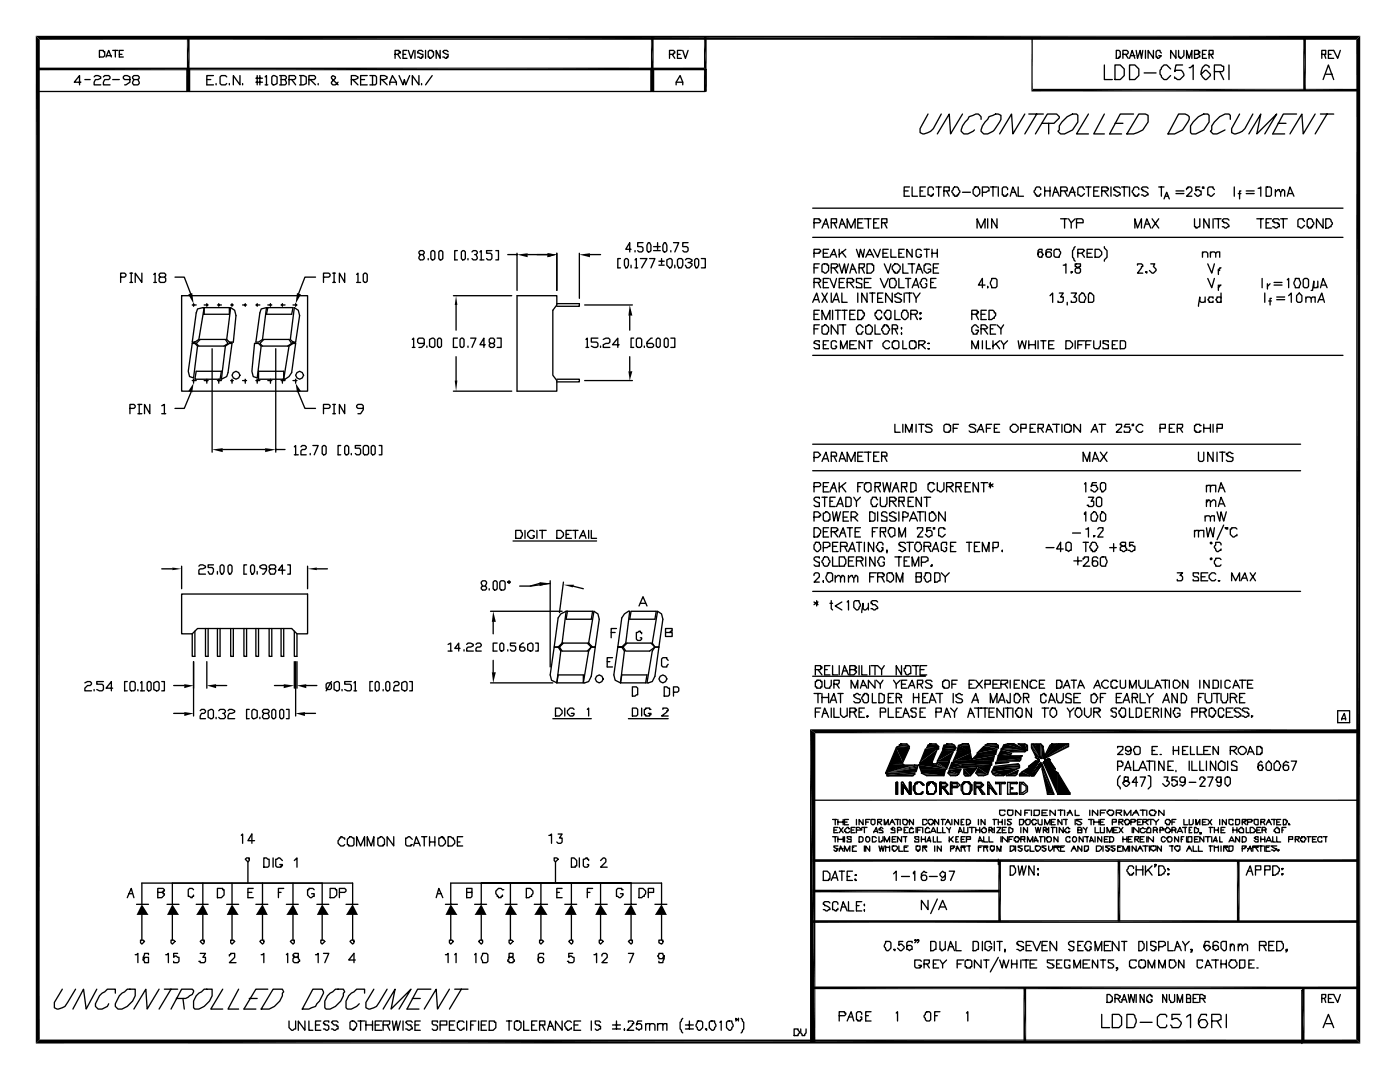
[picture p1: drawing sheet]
<svg xmlns="http://www.w3.org/2000/svg" width="279mm" height="216mm" viewBox="0 0 279 216" stroke-linecap="round" stroke-linejoin="round" font-family="sans-serif">
<g fill="none" stroke="#000" stroke-width=".26">
<path d="M7.4 18.3h133.4M16.1 16.4h-1.3l1.1-1.3v1.8M16.9 15.9h1.1M18.8 15.3l.2-.2h.6l.5 .2v.3l-.5 .3h-.6l-.2 .5v.5h1.3M19.8 10.1h.8v.2h.3v.8l-.3 .3h-.8zM20.6 15.3l.3-.2h.8l.3 .2v.3l-.3 .3h-.8l-.3 .5v.5h1.4M21.2 11.4l.5-1.3 .5 1.3M21.4 11.1h.8M22.5 10.1h1M22.5 15.9h1.3M23 10.1v1.3M23.8 10.8h.5"/>
<path d="M24.6 10.1h-.8v1.3h.8M25.9 15.9h-1l-.3-.3v-.3l.3-.2h.5l.5 .2v1.1l-.8 .5h-.2M26.7 15.9l-.2-.3v-.3l.2-.2h.8l.3 .2v.3l-.3 .3h-.8l-.2 .5v.3l.2 .2h.8l.3-.2-.3-.8M37.3 13.8v4.5M37.8 13.8v4.5M41.3 15.9h.8M42.6 15.1h-1.3v1.8h1.3M43.1 16.7v.2M45.2 15.3l-.2-.2h-.8l-.3 .2v1.4l.3 .2h.8l.2-.2M45.8 16.7v.2M47.9 15.1v1.8l-1.3-1.8v1.8M48.4 16.7v.2"/>
<path d="M51.1 16.4h1.3M51.1 15.6h1.3M51.3 15.1v1.8M51.9 15.1v1.8M52.9 15.3l.3-.2v1.8M52.9 16.9h.5M54.5 15.1l.8 .2v1.4l-.5 .2h-.3l-.3-.2v-1.4zM55.8 15.1h1.1l.2 .2v.3l-.2 .3M56.1 15.9h.8l.2 .8-.2 .2h-1.1M56.1 15.1v1.8M57.7 15.9h1l.3-.3v-.3l-.3-.2h-1v1.8M58.2 15.9l.8 1"/>
<path d="M59.8 15.1h.8l.5 .2v1.4l-.5 .2h-.8M60.1 15.1v1.8M61.6 15.9h1.1l.3-.3v-.3l-.3-.2h-1.1v1.8M61.9 15.9l1.1 1M63.5 16.7v.2M67.5 16.4l-.6 .5h-.5l-.3-.2v-.3l.8-.8v-.3l-.5-.2-.3 .2v.3l1.4 1.3M70.1 15.9h.8l.5-.3v-.3l-.5-.2h-.8v1.8M70.4 15.9l1 1M72 15.9h.8M73.3 15.1h-1.3v1.8h1.3M73.8 15.1h1.1l.2 .2v1.4l-.2 .2h-1.1M74.3 15.1v1.8"/>
<path d="M75.9 15.9h.8l.6-.3v-.3l-.6-.2h-.8v1.8M76.2 15.9l1.1 1M77.8 16.9v-.5l.5-1.3 .8 1.3v.5M77.8 16.4h1.3M78.8 10.8h.6l.2-.2h.3v-.3h-.3v-.2h-.8v1.5M79.4 10.8l.5 .8M79.6 15.1l.8 1.8 .3-1 .3 1 .8-1.8M80.4 10.8h.6M81.2 10.1h-.8v1.5h.8M81.5 10.1l.5 1.5 .5-1.5M82.8 10.1v1.5M83.6 15.1v1.8l-1.3-1.8v1.8"/>
<path d="M84.1 16.7v.2M84.4 10.3l-.3-.2h-.5l-.3 .2v.3l1.1 .2v.6h-.3v.2l-.8-.2M84.9 10.1v1.5M85.5 10.3l.2-.2h.6v.2h.2v.8l-.5 .5h-.3v-.2h-.2zM86.3 15.1l-1.4 1.8M87.8 10.1v1.5l-.8-1.5v1.5M89.4 10.3l-.2-.2h-.6l-.2 .2 .2 .3 .8 .2v.6h-.2v.2l-.8-.2M129.9 13.8v4.5M130.4 13.8v4.5M133.6 10.8h.8v-.2h.3v-.3l-.3-.2h-.8v1.5M134.1 10.8l.6 .8M134.9 16.9v-.5l.8-1.3 .6 1.3v.5"/>
<path d="M134.9 16.4h1.4M135.2 10.8h.5M136 10.1h-.8v1.5h.8M136.3 10.1l.5 1.5 .5-1.5M206 7.4v10.9M220.4 13v2.9h1.6M222.5 13h1.1l.8 .8v1.3l-.8 .8h-1.1zM222.8 10.1h.5l.3 .2v1.1h-.3v.2h-.5zM224.1 10.8h.8l.3-.2v-.3l-.3-.2h-.8v1.5M224.6 10.8l.6 .8M225.4 11.6l.6-1.5 .5 1.5M225.4 13h1.1l.8 .8v1.3l-.8 .8h-1.1z"/>
<path d="M225.7 11.1h.8M226.7 10.1l.3 1.5 .5-1.5 .3 1.5 .3-1.5M228.3 14.6h2.4M228.6 10.1v1.5M230.2 10.1v1.5l-1.1-1.5v1.5M231.8 10.6l-.3-.3v-.2h-.5l-.3 .2v1.1h.3v.2h.2l.6-.5h-.6M233.6 13.8l-.8-.8h-.5l-.5 .5v.3l-.3 .2v.8l.3 .3v.2l.5 .6h.5l.8-.8M234.7 10.1v1.5l-1.1-1.5v1.5M235.2 10.1v1.3h.3v.2h.2l.6-.5v-1M236 13h-1.3l-.3 1.3 .3-.3h1l.3 .3 .3 .8-.8 .8h-.6l-.2-.3h-.3v-.3M236.8 11.6v-1.5l.5 1.5 .6-1.5v1.5M237.3 13.5h.3l.5-.5v2.9"/>
<path d="M238.4 10.8h.8v-.2h.2v-.3h-.2v-.2h-.8v1.5h.5l.3-.2h.2v-.3l-.2-.3h-.3M240 10.8h.5M240.8 10.1h-.8v1.5h.8M241.3 10.8h.8v-.7h-.8v1.5M241.3 13.5v-.3l-.5-.2a1.51 1.51 0 0 0-.8 2.3l.5 .6h.3l.8-.8v-.3l-.8-.8h-.3l-.8 .8M241.6 10.8l.5 .8M242.4 14.3h1.5l.3-.3v-.8h-.3l-.2-.2h-1.3v2.9M243.4 14.3l.8 1.6M245.3 13v2.9M263.8 10.8h.8v-.7h-.8v1.5M264.1 15.9l1-2.9 1.1 2.9M264.3 10.8l.3 .8"/>
<path d="M264.6 14.8h1.3M265.1 10.8h.5M267.5 10.1l-.5 1.5-.8-1.5h-1.1v1.5h1.1M180.4 38.1h.8M181.5 37.3h-1.1v1.9h1.1M182 37.3v1.9h1.1M183.6 38.1h.5M184.7 37.3h-1.1v1.9h1.1M185.2 22.8l-1.6 2.9v.8l.5 .2a3 3 0 0 0 2.2-1l1.6-2.9M186.3 37.8v-.2l-.3-.3h-.5l-.3 .3v1.3l.8 .3v-.3h.3v-.3M186.8 37.3h1.1M187.3 37.3v1.9"/>
<path d="M188.4 38.1h1v-.8h-1v1.9M188.9 38.1l.5 1.1M190.2 37.6l.3-.3h.5l.3 .3 .3 .8-.3 .2v.3h-.3v.3h-.5v-.3h-.3v-.3l-.2-.2zM192.1 22.8l-2.4 3.9-.3-3.9-2.3 3.9M192.1 38.4h1.6M194.5 37.3h.8v.3l.2 .2v.8l-.5 .6h-.3l-.5-.6v-.8l.3-.2zM195.8 23.8v-.5l-.5-.5h-.6l-1.3 .5-.3 .5a3.3 3.3 0 0 0-1.3 2.4l.6 .5h.7l1.4-.8M196.1 38.4h.7l.3-.3h.3v-.5l-.3-.3h-1v1.9M197.4 23.3l1.3-.5h.5l.6 .2v.8a4.3 4.3 0 0 1-2.7 2.9h-.8l-.5-.5a3.3 3.3 0 0 1 1.3-2.4zM197.6 37.3h1.4M198.2 37.3v1.9M199.2 37.3v1.9"/>
<path d="M201.1 37.8v-.2l-.3-.3h-.5l-.3 .3v1.3h.3v.3h.5v-.3h.3v-.3M201.6 39.2l.5-1.9 .8 1.9M201.9 38.4h.8M203.2 37.3v1.9h1.1M204.5 22.8l-2.4 3.9-.2-3.9-2.4 3.9M205.3 22.8h2.9M206.9 22.8l-2.4 3.9M207.7 37.8v-.2l-.3-.3h-.5l-.5 .8 .2 .8h.3v.3h.5v-.3h.3v-.3M208 24.6h2.3l1.1-1.1v-.2l-.5-.5h-1.9l-2.4 3.9M208.5 37.3v1.9M208.5 38.1h1M209.3 24.6v2.1"/>
<path d="M209.5 37.3v1.9M210.1 39.2l.5-1.9 .8 1.9M210.3 38.4h.8M211.7 38.1h1.3v-.5l-.3-.3h-1v1.9M211.9 24.3l1.1-1 1-.5h.8l.3 .2a3.2 3.2 0 0 1-3.4 3.7l-.6-.5 .3-.3v-.8zM212.5 38.1l.5 1.1M213.3 39.2l.7-1.9 .6 1.9M213.5 38.4h1.1M216.4 37.8l-.2-.2v-.3h-.8l-.3 .3v1.3l.8 .3 .5-.6M216.7 37.3h1.1M217.2 22.8l-2.4 3.9h2.4M217.2 37.3v1.9"/>
<path d="M218.3 38.1h.8M219.3 37.3h-1v1.9h1M219.9 38.1h1l.3-.3v-.2h-.3v-.3h-1v1.9M220.4 22.8l-2.1 3.9h2.1M220.4 38.1l.8 1.1M221.7 37.3v1.9M222.5 24.6h1.6M223.6 37.6l-.3-.3h-.8l-.3 .3v.2h.3v.3l.8 .3 .3 .2v.3h-.3l-.3 .3-.8-.3M223.8 37.3h1.4M224.4 37.3v1.9M225.4 37.3v1.9M226.2 22.8h-2.6l-2.1 3.9h2.3"/>
<path d="M227.3 37.8v-.2l-.3-.3h-.5l-.5 .8 .2 .8h.3v.3h.5v-.3h.3v-.3M227.3 22.8h1.3l.5 .2a3.2 3.2 0 0 1-2.9 3.7h-1.3zM229.1 37.6l-.2-.3h-.8l-.3 .3v.2h.3v.3l.8 .3 .2 .2v.3h-.2l-.3 .3-.8-.3M231.2 37.3h1.1M231.8 37.3v1.9M232.3 39.7l.5-1.3 .6 1.3M232.6 39.2h.5M234.7 38.1h1.6M234.7 38.6h1.6M235.2 22.8h1.3l.8 .5a3.9 3.9 0 0 1-4.2 3.4zM236.8 37.8v-.2h.3v-.3h.5l.3 .3v.5l-1.1 1.1h1.1M238.1 24.3l1.1-1 1-.5h.8l.3 .2a3.2 3.2 0 0 1-3.4 3.7l-.3-.2v-1.4z"/>
<path d="M239.4 37.3h-.7v.8l.2-.3 .8 .3v.8l-.8 .3-.5-.6M240 37.3h.2v.3h-.2zM242.4 37.8l-.3-.2v-.3h-.8l-.3 .3v1.3l.8 .3 .6-.6M245.5 23.8v-.8l-.2-.2a3.8 3.8 0 0 0-3.5 2.3v.8l-.2 .3 .5 .5h.8l1.6-.8M246.3 37.3v1.9M247.1 38.6h.5M247.4 22.8l-1.6 2.9v.8l.5 .2a3 3 0 0 0 2.1-1l1.6-2.9M247.6 38.1h-.2v1.6M248.7 38.1h1.6M248.7 38.6h1.6M249.2 26.7l2.4-3.9-.8 3.9 4-3.9-2.4 3.9M251.1 37.6h.3l.2-.3v1.9"/>
<path d="M252.7 37.3h.8l.2 .3v1.3l-.2 .3h-.8zM254.5 38.4l.6-.6h.2v.3l.3 .3v.8M254.5 37.8v1.4M255.1 24.6h1.5M255.6 38.4l.3-.3v-.3h.2l.3 .3v1.1M256.9 39.2l.5-1.9 .8 1.9M257.2 38.6h.8M258.8 22.8h-2.7l-2.1 3.9h2.4M262.5 22.8l-2.4 3.9-.3-3.9-2.4 3.9M263.5 22.8h2.7M264.8 22.8l-2.3 3.9M24.1 55.3h.8l.2-.3v-.2l-.2-.3h-.8v1.9"/>
<path d="M25.9 54.5h.6M25.9 56.4h.6M26.2 54.5v1.9M28.3 54.5v1.9l-1.3-1.9v1.9M30.7 54.8l.3-.3v1.9M30.7 56.4h.5M32 55.3l-.3-.3v-.2l.3-.3h.8l.3 .3v.2l-.3 .3h-.8l-.3 .3v.5l.3 .3h.8l.3-.3v-.5l-.3-.3M34.9 55.3h1.9l1.3 3.4M36.2 59h25.2v19.1h-25.2zM63 55.3h-2.1l-1.4 3.4M64.6 55.3h1l.3-.3v-.2l-.3-.3h-1v1.9M66.4 54.5h.5"/>
<path d="M66.4 56.4h.5M66.7 54.5v1.9M68.8 54.5v1.9l-1.1-1.9v1.9M71.2 54.8l.2-.3v1.9M71.2 56.4h.8M72.5 54.8l.3-.3h.2l.3 .3v1.3l-.3 .3h-.2l-.3-.3zM83.9 50.8l-.3-.3v-.2l.3-.3h.5l.3 .3v.2l-.3 .3h-.5l-.3 .5v.3l.3 .3h.5l.3-.3-.3-.8M85.5 51.6v.3M86 50.3l.3-.3h.2l.3 .3v1.3l-.3 .3h-.2l-.3-.3zM87.6 50.3l.2-.3h.3l.3 .3v1.3l-.3 .3h-.3l-.2-.3zM90.5 59h11.6M91.3 50h-.5v1.9h.5"/>
<path d="M92.1 50.3l.2-.3h.3l.3 .3v1.3l-.3 .3h-.3l-.2-.3zM93.4 51.6v.3M94.2 50.3l.3-.3h.5l.2 .3v.2l-.2 .3h-.3M95 50.8l.2 .8-.2 .3h-.5l-.3-.3M95.8 50.3l.2-.3v1.9M95.8 51.9h.8M98.2 50h-1.1v.5h.8l.3 .3v.8l-.3 .3h-.5l-.3-.3M99 50h.5v1.9h-.5M101.3 50.8h1.9M103.2 59h7.9v1.9l-.8 1v13l.8 1v2.2h-7.9zM103.2 50.5v7.4M105.3 50.8h4"/>
<path d="M111.1 50.5v7.4M115.6 50.5v9M117.7 50.8h2.2M123.8 51.6h-.5v1.8h.5M124.6 51.9l.3-.3h.2l.3 .3v1l-.3 .5h-.2l-.3-.5zM125.9 49.7h-1l.8-1.3v1.9M125.9 52.9v.5M126.7 51.9l.3-.3v1.8M126.7 50v.3M126.7 53.4h.6M127.8 51.6h1.3l-1 1.8M128.3 48.4h-1v.8h.8l.2 .3v.5l-.2 .3h-.6l-.2-.3"/>
<path d="M129.4 48.4h.2l.3 .5v1.1l-.3 .3h-.2l-.3-.3v-1.1zM129.6 51.6h1.1l-.8 1.8M130.4 50h1.4M130.4 49.2h1.4M131.2 48.4v1.3M131.5 52.9h1.1M131.5 52.1h1.1M132 51.6v1.1M132.6 48.4h.2l.3 .5v1.1l-.3 .3h-.2l-.3-.3v-1.1zM133.1 51.9l.5-.3h.3l.2 .3v1l-.2 .5h-.3l-.5-.5zM133.9 50v.3M134.4 48.4h1.1l-.8 1.9"/>
<path d="M134.7 52.9v.5M135.2 51.9l.3-.3h.5l.3 .3v1l-.3 .5h-.5l-.3-.5zM136.8 51.9l.3-.3h.5l.5 .3v.2l-.8 .3M137.3 48.4h-1v.8h.8l.2 .3v.5l-.2 .3h-.6l-.2-.3M137.6 52.4l.5 .3v.2l-.5 .5h-.5l-.3-.5M138.6 51.9l.3-.3h.3l.2 .3v1l-.2 .5h-.3l-.3-.5zM140 51.6h.8v1.8h-.8M162.2 47.4h105.8M162.2 41.5h105.8M162.5 44.4h1l.3-.2v-.3h-.3v-.2h-1v1.8M162.5 50.5h1v-.2h.3v-.3l-.3-.3h-1v1.6M162.5 56.4h1l.3-.3v-.3h-.3v-.2h-1v1.8"/>
<path d="M162.5 53.4h.7M162.5 59.8h.7M163.2 56.4l.6 1M163.5 52.7h-1v1.8M164 45.5l.8-1.8 .6 1.8M164 52.9l.3-.2h.8v.2h.3v1.1l-.6 .5-.8-.3zM164 58.5l1.1 1.8M164.3 56.4h.8M164.3 44.7h.8M164.3 50.5h.8M165.1 58.5l-1.1 1.8M165.4 49.7h-1.1v1.6h1.1"/>
<path d="M165.4 55.6h-1.1v1.8h1.1M165.6 51.3l.8-1.6 .6 1.6M165.6 55.6l.8 1.8 .6-1.8M165.9 44.4h1.1v-.7h-1.1v1.8M165.9 53.4h1.1v-.2h.2v-.3l-.2-.2h-1.1v1.8M165.9 58.5v1.8M165.9 50.8h.8M166.4 44.4l.6 1.1M166.4 59.8h.8M166.4 53.4l.8 1.1M167.5 45.5l.5-1.8 .8 1.8M167.5 52.7l.5 1.8 .5-1.8 .3 1.8 .5-1.8"/>
<path d="M167.5 49.7v1.6M167.5 56.4h.8M167.7 44.7h.8M168 58.5v1.8h1.1M168 50.3l.8 1M168.5 55.6h-1v1.8h1M168.8 49.7l-1.3 1.1M169.1 45.5v-1.8l.8 1.8 .8-1.8v1.8M169.1 56.4h1l.3-.3v-.3h-.3v-.2h-1v1.8M169.6 54.5l.5-1.8 .8 1.8M169.6 56.4l.8 1M169.9 53.7h.8"/>
<path d="M170.9 49.7l.5 1.6 .3-1.6 .5 1.6 .3-1.6M171.2 44.4h.8M171.2 58.5v1.8M171.4 53.4h.8l.3-.2v-.5h-1.1v1.8M172 55.8v-.2h-1.1v.8l1.1 .2v.8h-1.1v-.2M172 53.4l.5 1.1M172.2 43.7h-1v1.8h1M172.5 56.4h.8M172.5 43.7h1.3M172.8 51.3l.8-1.6 .8 1.6M173 58.5v1.8l-1-1.8v1.8M173 52.7h1.1v.2h.3v1.1l-.6 .5h-.8z"/>
<path d="M173 50.8h1.1M173.3 43.7v1.8M173.6 58.5h1M173.8 55.6h-1.3v1.8h1.3M174.1 58.5v1.8M174.4 49.7l.8 1.6 .5-1.6M174.4 44.4h.5M175.2 59.5h.7M175.4 43.7h-1v1.8h1M175.7 55.6l.8 1.8 .8-1.8M175.9 44.4h1.1v-.7h-1.1v1.8M176.2 58.5h-1v1.8h1"/>
<path d="M176.2 50.5h.8M176.5 52.7l.8 1.8 .5-1.8M176.5 44.4l.5 1.1M177.3 49.7h-1.1v1.6h1.1M177.5 55.8l.3-.2h.8v.2l.3 .3v.8l-.3 .3v.2h-.8l-.3-.2zM177.8 49.7v1.6h1.1M178.1 58.5v1.8l-1.4-1.8v1.8M178.1 53.2l.5-.5h.5l.6 .5v.5l-.3 .3v.2h-.3v.3h-.5v-.3h-.3v-.2l-.2-.3zM179.4 55.6v1.8h1M179.4 50.5h.5M179.9 58.7h-.2l-.3-.2-.8 .2v.6l1.1 .2v.3h.2v.3l-.2 .2h-.8l-.3-.2M180.2 52.7v1.8h1"/>
<path d="M180.4 49.7h-1v1.6h1M180.4 58.5v1.8M180.7 58.5h1.3M180.7 55.6h1.1M181.2 52.7h1.4M181.2 55.6v1.8M181.5 58.5v1.8M182 49.7v1.6l-1-1.6v1.6M182 57.4l.8-1.8 .6 1.8M182 52.7v1.8M182.3 58.5l.5 1v.8M182.3 56.9h.8"/>
<path d="M182.8 54.5l.6-1.8 .7 1.8M183.1 53.7h.8M183.6 58.5l-.8 1M183.9 50l-.3-.3h-.5l-.3 .3v1.1l.3 .2h.5l.3-.2v-.3h-.3M184.4 49.7h1.1M184.9 56.1v-.3l-.2-.2h-.6l-.5 .8v.2l.5 .8h.6l.2-.2v-.6h-.2M184.9 49.7v1.6M185.7 52.9l-.2-.2h-.8v.2h-.3v1.1l.5 .5 .8-.3v-.5h-.5M185.7 56.4h.6M186 50.5h1.1M186 49.7v1.6M186.3 53.4h.8"/>
<path d="M186.8 55.6h-1.1v1.8h1.1M187.1 49.7v1.6M187.3 52.7h-1v1.8h1M195 45.5v-1.8l.8 1.8 .8-1.8v1.8M196.6 56.9h-1.3l.8-1.3v1.8M197.1 57.2v.2v-.2M197.1 43.7v1.8M197.9 55.6h.8l.3 .2v1.4l-.3 .2h-.8l-.3-.8zM199 43.7v1.8l-1.1-1.8v1.8M208 50v-.3h-.6l-.2 .3v1.1l.2 .2h.6v-.2l.2-.3-.2-.3v-.2h-.6l-.2 .2v.3M209.5 59l.6-.5v1.8M209.8 50v-.3h-.8l-.2 .3v1.1l.2 .2h.5l.3-.2v-.6l-.3-.2h-.5l-.2 .2v.3"/>
<path d="M210.3 50l.3-.3h.8v.3l.3 .3-.3 1h-.8l-.3-.2zM211.4 58.5h.8l-.5 .8h.5v.8l-.3 .2h-.8v-.2M211.7 43.7h1.3M212.2 52.9h.3l.2-.2v1.8M212.5 43.7v1.8M213.3 43.7l.5 .7v1.1M213.8 54.2h.2l-.2 .3zM213.8 58.5h1l-.5 .8h.3l.2 .2v.6l-.2 .2h-.8v-.2M214.6 49.2l-.6 .8v1.3l.6 .8M214.6 52.7v.5h.2l.8 .5v.5l-.2 .3h-.6l-.2-.3v-.5l.8-.5h.2v-.5zM214.6 43.7l-.8 .7M214.8 44.4h1.4v-.5l-.3-.2h-1.1v1.8"/>
<path d="M215.1 50.5h.8l.5-.5-.2-.3h-1.1v1.6M215.4 59l.5-.5h.3l.2 .2v.3l.3 .3-.3 1h-.8l-.2-.2zM215.9 50.5l.5 .8M217 50.5h.8M217.2 58.7l.3-.2h.3l.5 .5v1.1l-.3 .2h-.8zM218 49.7h-1v1.6h1M218.5 49.7h.8l.6 .6v.5l-.6 .5h-.8zM220.4 49.2v.3l.5 .5v1.3l-.5 .6v.2M226.5 45.5v-1.8l.5 1.8 .8-1.8v1.8M227 52.9v-.2h.8l.3 .2v.3h-.3v.2l-.8 1.1h1.1M228.3 45.5l.6-1.8 .8 1.8M228.6 54.2h.3v.3z"/>
<path d="M228.6 44.7h.8M229.7 52.7h.8l-.3 .5 .5 .5v.3l-.5 .5h-.3l-.5-.5M229.9 43.7l1.3 1.8M231.2 43.7l-1.3 1.8M238.4 43.7v1.5h.3v.3l.7-.3v-1.5M240 50.5l.2-.2h.6l.2 .2v.8M240 50.3v1M240.5 59.3v1M241 55.6l.8 1.8 .6-1.8M241 52.7l.8 1.8 .6-1.8M241.3 43.7v1.8l-1.1-1.8v1.8M241.6 50.5l.2-.2h.6l.2 .2v.8"/>
<path d="M241.6 50.3v1M242.1 59.5v-.2h-.8v.2l-.3 .3 .3 .3v.2h.8v-.2M242.1 43.7v1.8M242.4 43.7h1.3M242.6 50.5l.3-.2h.5v1M243.2 43.7v1.8M243.2 56.9v1M243.2 54h.2M243.7 56.9h-.3v.3l-.2 .2M243.7 53.4h-.3v.3h-.2v1.1M243.7 59.5v-.2h-.8v.2l-.3 .3 .3 .3v.2h.8v-.2M243.7 58.5v1.8"/>
<path d="M245.3 43.9l-.3-.2h-.8l-.3 .2v.3h.3v.2h.5l.6 .6v.2h-.3l-.3 .3-.8-.3M250.8 43.7h1.3M251.6 43.7v1.8M251.9 55.6v1.8M252.4 58.5v1.8M252.7 44.4h.5M252.9 56.6v1.1M253.5 56.6l-.6 .6M253.7 43.7h-1v1.8h1M253.7 59.5h-.2v1.4M254.3 56.4h1.6M254.3 56.9h1.6"/>
<path d="M254.8 59.8h1.6M254.8 59.3h1.6M255.3 43.9l-.2-.2h-.8l-.3 .2v.3h.3v.2h.8v.3h.2v.5h-.2l-.3 .3-.8-.3M255.6 43.7h1.3M256.1 43.7v1.8M256.9 55.8l.3-.2v1.8M257.2 59l.5-.5v1.8M258.5 55.6h.8l.3 .8-.3 1h-.8l-.3-.8zM259.3 58.5l.5 .5v1.1l-.2 .2h-.6l-.2-.2v-1.1zM260.1 55.8a.66 .66 0 0 1 1 0v1.4l-.2 .2h-.6l-.2-.2zM260.3 44.2l-.2-.3v-.2h-.8l-.3 .2v1.3l.8 .3 .5-.5M260.6 59.5l.3-.2h.5l.3 .2v.8"/>
<path d="M260.6 59.3v1M260.9 43.9l.2-.2h.6l.2 .2 .3 .8-.3 .3v.2h-.2v.3h-.6v-.3h-.2zM261.7 59.5l.2-.2h.6v1M263 57.2l-.3 .2h-.5v-1.3l-.3 1.8h-.2M263 56.1v1.3M263.3 59.8h.8M263.5 57.4l.6-1.8 .7 1.8M263.8 56.9h.8M264.1 43.7v1.8l-1.4-1.8v1.8M264.6 43.7h.8l.5 .7-.3 .8h-.2l-.3 .3h-.5zM38.1 78.3l-1.3 3.2h-1.9M38.4 68.5h.5l.5 .6-.8 6.3-.8-.3-.2-1z"/>
<path d="M38.4 60.9h.8M38.4 75.9h.8M38.6 60.6v.5M38.6 75.7v.8M39.2 74.1h5l-.3 1.6h-5zM39.4 61.6l1.3-.2v1.3h5.1v-1.3h-5.1l-1 6.3-.8 .6h-.5l.8-5.9zM40 67.7h5l.5 .8-.8 .6h-5l-.5-.6zM40.7 60.9h.8M40.7 75.9h.8M41.3 60.6v.5M41.3 75.7v.8M42.3 69.6v20.6"/>
<path d="M43.4 60.9h.8M43.4 75.9h.8M43.7 60.6v.5M43.7 75.7v.8M45 69.1l.8-.6h.5l-.8 5.8-.3 .8-1 .6zM46 61.4l.8 .5 .3 1.1-.5 5.3h-.8l-.6-.6zM46 60.9h.6M46 75.9h.6M46.3 60.6v.5M46.3 75.7v.8M48.4 60.9h.8M48.4 75.9h.8"/>
<path d="M48.9 60.6v.5M48.9 75.7v.8M50.8 68.5h.8l.5 .6-.8 6.3-.8-.3-.2-1zM51.1 60.9h.8M51.1 75.9h.8M51.3 60.6v.5M51.3 75.7v.8M51.6 74.1v1.6h5l1.1-6.6 .8-.6h.5l-.8 5.8-.5 .8-.8 .6h-.3v-1.6zM51.9 68.5l.8-.8h5l.5 .8-.8 .6h-5zM52.1 61.6l1.1-.2-.8 6.3-.8 .6h-.5l.8-5.9zM53.2 61.4h.2M53.4 61.4h5.1l-.3 1.3h-5z"/>
<path d="M53.4 60.9h.8M53.4 75.9h.8M54 60.6v.5M54 75.7v.8M55 69.6v20.6M56.1 60.9h.8M56.1 75.9h.8M56.4 60.6v.5M56.4 75.7v.8M58.5 60.9h.8M58.5 75.9h.8M58.7 61.4l.8 .5 .3 1.1-.8 5.3h-.5l-.6-.6z"/>
<path d="M59 60.6v.5M59 75.7v.8M59.5 78.3l1.4 3.2h2.1M82.3 67.7l.2-.2v1.8M82.3 69.3h.5M84.7 68.5h-1.1l-.3-.2v-.6l.3-.2h.8l.3 .2v1.1l-.6 .5h-.5M85.2 69.1v.2M85.7 67.7l.6-.2h.2l.3 .2v1.4l-.3 .2-.8-.2zM87.3 67.7l.3-.2h.2l.3 .2v1.4l-.3 .2h-.2l-.3-.2zM90.5 78.1h11.6M91 60.9v5M91 71.2v4.7"/>
<path d="M91.3 67.5h-.8v1.8h.8M91.8 67.7l.3-.2h.2l.3 .2v1.4l-.3 .2h-.2l-.3-.2zM93.4 69.1v.2M93.9 67.5h1.1l-.8 1.8M96.8 68.8h-1l.8-1.3v1.8M97.9 68.5l-.3-.2v-.6l.3-.2h.5l.3 .2v.6l-.3 .2h-.5l-.3 .3v.3l.3 .2h.5l.3-.2v-.3l-.3-.3M99.2 67.5h.8v1.8h-.8M111.1 75.7h4.5v.5h-4.5M111.1 60.6h4.5v.5h-4.5M116.7 60.9h9.5M116.7 75.9h9.5M116.9 67.7l.3-.2v1.8"/>
<path d="M116.9 69.3h.6M119.3 67.5h-1.3v.8h1.1l.2 .2v.6l-.2 .2h-.6l-.5-.2M119.9 69.1v.2M120.4 67.7l.5-.2h.5l.3 .2v.6l-.3 .2h-.5l-.5 .3v.5h1.3M123.6 68.8h-1.4l1.1-1.3v1.8M125.7 63v2.9M125.7 71.2v2.9M126.5 67.5h-.6v1.8h.6M127 67.7l.3-.2h.5l.3 .2v1.4l-.3 .2h-.5l-.3-.2zM128.6 69.1v.2M130.2 67.5h-.3l-.8 .8v.8l.3 .2h.8l.2-.2v-.3l-.2-.3h-1.1M131 67.7l.2-.2h.3l.3 .2v1.4l-.3 .2h-.3l-.2-.2z"/>
<path d="M132.6 67.7l.2-.2h.3l.2 .2v1.4l-.2 .2h-.3l-.2-.2zM133.9 67.5h.8v1.8h-.8M162.2 60.3l.8-1.8 .5 1.8M162.2 70.9h105.8M162.5 62.7h.7M162.5 65.6h.7M163.5 68.3v-.3h-.8l-.2 .3v.2l1 .3v.8h-.8l-.2-.3M163.5 64.8h-1v1.9M163.5 61.9h-1v1.9h1M164 65.1l.8-.3 .6 .6v.7l-.3 .3v.3h-.8l-.3-.3zM164 63.8v-1.9l.8 1.9 .8-1.9v1.9M164.3 68.8h.5"/>
<path d="M165.4 68h-1.1v1.6h1.1M166.2 60.3l.8-1.8 .5 1.8M166.2 61.9v1.9M166.7 61.9h1M167 68.3l-.3-.3h-.5l-.3 .3v1l.3 .3h.5l.3-.3v-.2h-.3M167.2 64.8v1.9l-1.3-1.9v1.9M167.2 61.9v1.9M167.5 64.8h1.3M167.7 69.6v-1.6l.6 1.6 .8-1.6v1.6M168 61.9h1.1M168.3 64.8v1.9M168.5 61.9v1.9"/>
<path d="M169.6 62.7h.8M169.6 68.8h.8M170.7 61.9h-1.1v1.9h1.1M170.9 68h-1.3v1.6h1.3M171.2 61.9h.8l.2 .3v.2h.3v.6l-.3 .2v.3h-.2v.3h-.8zM172.2 65.4l-.5-.6h-.3l-.5 .6v.7l.3 .3v.3h.8v-.3l.2-.3M172.5 68v1.6l-1.1-1.6v1.6M172.8 65.1l.8-.3 .5 .6v.7l-.3 .3v.3h-.8l-.2-.3zM173 68h1.1M173.6 68v1.6M174.6 64.8v1.9h1.1M175.9 62.4v-.2l-.2-.3h-.5l-.3 .3v.2h-.3v.6l.3 .2v.3h.3v.3h.5v-.3h.2v-.3"/>
<path d="M176.2 65.1h.3v-.3h.5v.3h.3v.3l.2 .2v.3l-.5 .8h-.5l-.3-.3v-.3l-.3-.2zM176.7 62.2l.3-.3h.5l.3 .3v1.3h-.3v.3h-.5v-.3h-.3v-.3l-.2-.2v-.6h.2zM177.5 68.3l-.2-.3h-.6l-.5 .5v.6l.5 .5h.6l.2-.3M178.1 68.3h.2v-.3h.8l.3 .3v1l-.3 .3h-.8v-.3h-.2zM178.1 65.6h1v-.5l-.2-.3h-.8v1.9M178.6 61.9v1.9h1.1M178.6 65.6l.5 1.1M179.9 65.4v.2v-.2M179.9 66.4v.3v-.3M180.2 68v1.6h.8M180.2 61.9h.8v.3l.2 .2v.8l-.5 .6h-.3l-.5-.6v-.8l.3-.2zM181.5 68.3l.3-.3h.8v.3h.2v1h-.2v.3h-.8l-.3-.3z"/>
<path d="M181.8 62.7h1l.3-.3v-.2l-.3-.3h-1v1.9M182.6 62.7l.5 1.1M183.4 68.8h.7l.6-.5-.3-.3h-1v1.6M183.6 62.4h.3l-.3 .3zM183.6 63.5h.3l-.3 .3zM183.9 68.8l.8 .8M185.2 68.5h.3h-.3M185.2 69.6h.3h-.3M193.9 62.7h1.1v-.3h.3v-.2h-.3v-.3h-1.1v1.9M193.9 69.6v-1.6l.8 1.6 .6-1.6v1.6M194.7 62.7l.6 1.1M195.3 65.4l-.6-.6h-.2l-.6 .6v.7l.3 .3v.3h.8l.3-.8h-.6"/>
<path d="M195.8 65.6h1l.3-.2-.5-.6h-.8v1.9M195.8 62.7h.8M196.1 68v1.6M196.3 65.6l.8 1.1M196.8 61.9h-1v1.9h1M196.8 68v1.6h.8M197.4 61.9h.8l.2 .3v.2h.3v.6l-.3 .2v.3h-.2l-.3 .3h-.5zM197.6 65.6h.6M198.2 68v1.6M198.7 64.8h-1.1v1.9h1.1M198.7 68.5l.8 1.1M199 64.8l.8 .8v1.1"/>
<path d="M199.5 68l-1.3 1.1M199.8 68l.5 .8v.8M200.3 64.8l-.5 .8M201.1 68l-.8 .8M203.2 68l.3 1.6 .5-1.6 .5 1.6 .3-1.6M205.3 68.8h1.3M205.3 68v1.6M206.6 68v1.6M207.2 68v1.6M207.7 68h1.1M208.2 68v1.6M209.3 68.8h.8"/>
<path d="M210.3 68h-1v1.6h1M212.7 68h.8l.5 .5v.6l-.5 .5h-.8zM213 60.3v.6M214.6 68v1.6M215.1 68.8h.8M216.4 68h-1.3v1.6M216.7 68.8h.8M217.8 68h-1.1v1.6M218.3 68v1.3l.2 .3h.8v-.3l.3-.2v-1.1M221.2 68.3v-.3h-1.1v.5l1.1 .3v.8h-1.1v-.3M222 68.8h.5M223 68h-1v1.6h1"/>
<path d="M223.6 68h.8l.2 .3v1l-.2 .3h-.8zM240.5 60.1l-.3 .2h-.5l-.3-.2v-.8l-.2 1.8M253.2 60.1h.5M263 60.3l.8-1.8 .5 1.8M25.9 81.5h.8l.3-.3v-.2l-.3-.3h-.8v1.8M27.5 80.7h.8M27.5 82.5h.8M27.8 80.7v1.8M29.9 80.7v1.8l-1.1-1.8v1.8M32.3 81l.5-.3v1.8M32.3 82.5h.8M44.4 89.7h8.5"/>
<path d="M55 89.7h1.9M58.7 89.2l.3-.3v1.9M58.7 90.8h.8M60.1 89.2l.2-.3h.6l.2 .3v.2l-.2 .3h-.6l-.2 .3v.8h1M61.9 90.5v.3M62.4 88.9h1.1l-.8 1.9M64.3 89.2l.3-.3h.2l.3 .3v1.3l-.3 .3h-.2l-.3-.3zM64.6 81.5h1l.3-.3v-.2l-.3-.3h-1v1.8M66.4 80.7h.5M66.4 82.5h.5M66.7 80.7v1.8M68 88.9h-.5v1.9h.5"/>
<path d="M68.8 80.7v1.8l-1.1-1.8v1.8M68.8 89.2l.3-.3h.2l.3 .3v1.3l-.3 .3h-.2l-.3-.3zM70.1 90.5v.3M72 88.9h-1.1v.5h.8l.3 .3v.8l-.3 .3h-.5l-.3-.3M72.5 81.5h-1.1l-.2-.3v-.2l.2-.3h.8l.3 .3v.8l-.5 .7h-.6M72.5 89.2l.3-.3h.5l.3 .3v1.3l-.3 .3h-.5l-.3-.3zM74.1 89.2l.2-.3h.3l.3 .3v1.3l-.3 .3h-.3l-.2-.3zM75.7 88.9h.5v1.9h-.5M162.2 88.6h97.4M162.2 93.9h97.4M162.5 91.3h.7l.6-.5-.6-.6h-.7v1.9M162.5 97.1h1l.3-.3v-.2l-.3-.3h-1v1.9"/>
<path d="M163.5 99.5v-.3h-.8l-.2 .3v.2l.2 .3 .8 .3v.8h-.8l-.2-.3M164 92.1l.8-1.9 .6 1.9M164 99.2h1.1M164.3 91.5h.8M164.3 97.1h.8M164.6 99.2v1.9M165.4 96.3h-1.1v1.9h1.1M165.6 98.2l.8-1.9 .6 1.9M165.9 91h1.1v-.5l-.3-.3h-.8v1.9M165.9 97.4h.8M166.4 91l.6 1.1M166.7 99.2h-1.1v1.9h1.1"/>
<path d="M167.5 92.1l.5-1.9 .8 1.9M167.5 96.3v1.9M167.7 91.5h.8M168 97.1l.8 1.1M168.8 99.2h.8l.3 .3v1.3l-.3 .3h-.8zM168.8 96.3l-1.3 1.1M169.1 92.1v-1.9l.8 1.9 .8-1.9v1.9M170.4 99.2l.5 .8v1.1M171.2 91h.8M171.2 97.1h.5M171.7 99.2l-.8 .8M172.2 90.2h-1v1.9h1"/>
<path d="M172.2 96.3h-1v1.9M172.5 96.6h.3v-.3h.8l.2 .3v1.3l-.8 .3-.5-.6zM172.5 90.2h1.3M173.3 90.2v1.9M174.4 91h.5M174.6 97.1h.8l.3-.3v-.5h-1.1v1.9M175.2 99.7l-.3-.2v-.3h-.8v.3l-.3 .2v.8l.3 .3v.3h.8v-.3l.3-.3M175.2 97.1l.5 1.1M175.4 90.2h-1v1.9h1M175.7 99.2v1.6l.2 .3h.8v-.3l.3-.3v-1.3M175.9 91h1.1v-.5l-.3-.3h-.8v1.9M176.2 96.3l.3 1.9 .5-1.9 .5 1.9 .3-1.9"/>
<path d="M176.5 91l.5 1.1M178.1 98.2l.8-1.9 .5 1.9M178.3 97.4h.8M178.6 84.7v1.6h1.1M179.9 97.1h1.1v-.8h-1.1v1.9M180.2 84.7v1.6M180.4 97.1l.6 1.1M180.7 86.3v-1.6l.8 1.6 .5-1.6v1.6M181.8 96.3h.8l.2 .3v1.3h-.2l-.3 .3h-.5zM182.3 99.2h-1.1v1.9h1.1M182.8 84.7v1.6M183.4 84.7h1"/>
<path d="M183.9 99.2v1.9l-1.1-1.9v1.9M183.9 84.7v1.6M184.4 99.2h1.3M184.9 99.2v1.9M186 84.9l-.3-.2h-.8l-.2 .2 1.3 .8v.3l-.3 .3h-.8l-.2-.3M186.5 96.6h-.2v-.3h-.8v.3h-.3v1l.5 .6h.3l.5-.6M187.1 96.3v1.6h.2l.3 .3h.3l.5-.6v-1.3M188.4 84.9l.2-.2h.8v.2h.3v1.1h-.3v.3h-.8l-.2-.3zM188.9 97.1h1.1v-.3h.2v-.2l-.2-.3h-1.1v1.9M189.4 97.1l.8 1.1M190.2 85.5h.8M190.8 97.1h1v-.8h-1v1.9"/>
<path d="M191.3 84.7h-1.1v1.6M191.3 97.1l.5 1.1M192.6 97.1h.5M193.7 96.3h-1.1v1.9h1.1M194.7 84.9l-.2-.2h-.8l-.3 .2 1.3 .8v.3l-.2 .3h-.8l-.3-.3M195 86.3l.8-1.6 .5 1.6M195.3 96.3v1.9l-1.1-1.9v1.9M195.3 85.7h.8M195.8 96.3h1.3M196.3 96.3v1.9M196.8 85.5h.8M197.4 96.6l.8 .5"/>
<path d="M197.6 96.3v1.1M197.9 84.7h-1.1v1.6M198.2 96.6l-.8 .5M198.4 85.5h.6M199.5 84.7h-1.1v1.6h1.1M201.6 85.2l.5-.5h.6l.5 .5v.5l-.5 .6h-.6l-.5-.6zM203.7 85.5h1.1v-.8h-1.1v1.6M205.6 85.5h.5M206.6 84.7h-1v1.6h1M207.2 85.5h.8l.2-.3v-.5h-1v1.6M207.7 85.5l.5 .8M208.8 86.3l.5-1.6 .8 1.6"/>
<path d="M209 85.7h.8M210.1 84.7h1.3M210.9 84.7v1.6M211.9 84.7v1.6M212.5 84.9l.2-.2h.8v.2h.3v1.1h-.3v.3h-.8l-.2-.3zM215.6 84.7v1.6l-1.3-1.6v1.6M216.2 92.1v-1.9l.8 1.9 .5-1.9v1.9M216.4 96.6l.3-.3v1.9M217.2 99.2h1.1l-.5 .8h.5v.8l-.3 .3h-.8v-.3h-.2M217.8 86.3l.7-1.6 .6 1.6M218 92.1l.5-1.9 .8 1.9M218 85.7h.8"/>
<path d="M218.3 91.5h.8M218.8 96.3h-.8l-.2 .8 .2-.3h.8l.3 .8-.6 .6-.7-.3v-.3M218.8 99.5a.66 .66 0 0 1 1.1 0v1.3l-.3 .3h-.5l-.3-.3zM219.3 84.7h1.4M219.6 96.6l.3-.3h.5l.3 .3v1l-.6 .6h-.2v-.3l-.3-.3zM219.6 90.2l1.3 1.9M219.9 84.7v1.6M220.9 90.2l-1.3 1.9M222.8 84.9v-.2h1v.5l-1 1.1h1M225.4 84.7h-.8l-.2 .5h1v.3l.3 .2-.3 .3v.3h-1v-.3M226 84.7h.2v.2h-.2zM228.1 84.9l-.3-.2h-.5l-.6 .5v.5l.6 .6h.5l.3-.3"/>
<path d="M231.5 85.5h1.1v-.8h-1.1v1.6M233.4 85.5h.5M234.4 84.7h-1v1.6h1M234.9 85.5h.8l.3-.3v-.5h-1.1v1.6M235.5 85.5l.5 .8M239.2 90.2v1.6l.2 .3h.6l.2-.3v-1.6M239.7 84.9h-.3v-.2h-.7v.2h-.3v1.1h.3v.3h.7v-.3h.3M240.2 85.5h1.4M240.2 84.7v1.6M240.8 97.1l.2-.3h.6v1.4M240.8 96.8v1.4M240.8 99.7v1.4"/>
<path d="M241.6 97.1l.2-.3h.8v1.4M241.6 84.7v1.6M242.1 90.2v1.9l-1.1-1.9v1.9M242.1 84.7v1.6M242.9 85.5h1v-.8h-1v1.6M242.9 90.2v1.9M243.2 98.2l.5-1.9 .8 1.9M243.4 90.2h1.1M243.4 97.4h.8M243.9 90.2v1.9M246.1 90.5h-.3l-.3-.3-.8 .3v.3h.3v.2l1.1 .3v.5l-.3 .3h-.8l-.3-.3M32.3 113.5h2.1"/>
<path d="M36.2 113v4.5M39.7 113l.3-.3h.5l.5 .3v.2l-.5 .3h-.5l-.3 .3v.8h1.3M42.6 112.7h-1.1v.5h.8l.3 .3v.5l-.3 .6h-.5l-.3-.6M43.4 114v.6M43.9 113l.3-.3h.2l.3 .3v1l-.3 .6h-.2l-.3-.6zM45.5 113l.3-.3h.2l.3 .3v1l-.3 .6h-.2l-.3-.6zM49.2 112.7h-.5v1.9h.5M50 113l.3-.3h.2l.3 .3v1l-.3 .6h-.2l-.3-.6zM51.3 114v.6M53.2 113.5h-.8l-.5-.3v-.2l.5-.3h.5l.3 .3v.8l-.5 .8h-.3M54 113.5l-.3-.3v-.2l.3-.3h.8l.2 .3v.2l-.2 .3h-.8l-.3 .3 .3 .8h.8l.2-.6v-.2l-.2-.3M56.9 113.8h-1.3l.8-1.1v1.9"/>
<path d="M57.4 112.7h.5v1.9h-.5M61.4 113v4.5M63.2 113.5h2.2M96.3 116.9l-.3-.5v-.2l.3-.3h.5l.3 .3v.2l-.3 .5h-.5l-.3 .3v.3l.3 .2h.5l.3-.2v-.3l-.3-.3M97.6 117.5v.2M98.4 116.2l.3-.3h.3l.2 .3v1.3l-.2 .2h-.3l-.3-.2zM99.7 116.2l.3-.3h.5l.3 .3v1.3l-.3 .2h-.5l-.3-.2zM101.3 116.2l.3-.3 .3 .3-.3 .2zM102.4 107.9h16.7M102.9 105.8h1.1v.3l.2 .3v.5l-.2 .3v.2h-1.1zM104.8 105.8v1.6M106.6 106.1l-.2-.3h-.6l-.5 .6v.5l.5 .5h.6l.2-.2v-.3h-.2"/>
<path d="M107.2 105.8v1.6M107.7 116.4l-1.9 .5M107.7 105.8h1.3M108.2 105.8v1.6M109.8 116.4l-4 .5h-2.1M109.8 115.9v17.2M111.1 105.8h.8l.5 .6v.5l-.5 .5h-.8zM112.4 116.2l-.7 6M113 106.6h.5M114 105.8h-1v1.6h1M114.3 116.9l2.1 .6M114.3 105.8h1.1"/>
<path d="M114.8 105.8v1.6M115.6 107.4l.8-1.6 .5 1.6M115.9 106.9h.8M117.5 105.8v1.6M118 105.8v1.6h1.1M162.2 118h97.4M162.5 105.3h.7l.6 .5v.6l-.3 .2v.3h-.3v.3h-.7zM162.5 103.2h1v-.3h.3v-.2l-.6-.6h-.7v1.9M162.5 114.8v-.2l.2-.3h.5l.3 .3v.5l-1 1.1h1M162.7 108.2h.8v.3l.3 .2v.8l-.6 .6h-.2l-.5-.6v-.8l.2-.2zM163 119.9v1M163.5 111.4v-.3h-.8l-.2 .3v.3l.2 .2 .8 .3v.8h-.8l-.2-.3"/>
<path d="M164.3 109.3h.8l.3-.3h.2v-.5l-.2-.3h-1.1v1.9M164.3 102.4l.8-.3 .5 .6v1h-.2v.3h-.8l-.3-.3zM164.3 111.4l.3-.3h.5l.5 .8v.3l-.5 .8h-.5l-.3-.3v-.3l-.3-.2zM164.3 115.9v.3v-.3M164.3 106.1h.8M165.1 114.3h.8l.3 .3v1.3l-.8 .3a1.02 1.02 0 0 1-.3-1.6zM165.4 105.3h-1.1v1.9h1.1M165.6 100h.6M165.9 106.1h1.1v-.3h.2v-.2l-.2-.3h-1.1v1.9M165.9 119.9v1.5l.3 .3M166.2 102.1l.2 1.9 .6-1.9 .2 1.9 .5-1.9M166.2 111.1v1.9h1"/>
<path d="M166.2 109h.8M166.4 106.1l.8 1.1M166.7 115.4l.5-.6h.3l.2 .3v1.1M166.7 114.8v1.4M167 101.1l.7-1.9 .6 1.9M167.2 108.2h-1v1.9h1M167.2 100.5h.8M167.5 107.2l.8-1.9 .5 1.9M167.5 111.1h1v.3l.3 .3v.7l-.3 .3v.3h-1zM167.7 109h1.4v-.5l-.3-.3h-1.1v1.9M167.7 115.4l.3-.3v-.3h.3l.2 .3v1.1M167.7 106.4h.8"/>
<path d="M168.3 103.2h.8M168.5 109l.6 1.1M169.1 105.3h1M169.3 110.1l.8-1.9 .6 1.9M169.3 102.1h-1v1.9h1M169.3 115.4l.6-.6h.2v.3l.3 .3v.8M169.3 111.9h.8M169.3 114.8v1.4M169.6 109.5h.8M169.6 105.3v1.9M169.9 103.2h.8l.5-.5-.5-.6h-.8v1.9M170.4 111.1h-1.1v1.9h1.1"/>
<path d="M170.4 115.4l.3-.3v-.3h.2l.3 .3v1.1M170.4 103.2l.8 .8M170.7 119.9h.7l.3 .7-.3 .8-.2 .3h-.3l-.5-.5v-1.1zM170.7 106.1h.7M170.9 111.9h1.1l.2-.2v-.3h-.2v-.3h-1.1v1.9M170.9 108.2h1.1M171.4 108.2v1.9M171.7 105.3h-1v1.9h1M171.7 111.9l.5 1.1M172.5 108.2v1.9M172.8 111.1v1.9M173.6 102.1h.5l.3 .3h.2v1.3l-.2 .3h-.8z"/>
<path d="M173.6 115.1h.8M174.1 106.1h.5M174.4 108.2v1.9l-1.1-1.9v1.9M174.6 111.1v1.9l-1-1.9v1.9M174.9 114.3h-1.3v1.9M175.2 105.3h-1.1v1.9M175.2 115.1h1l.3-.3v-.2h-.3v-.3h-1v1.9M175.2 102.1v1.9M175.7 106.1h1v-.8h-1v1.9M175.9 115.1l.6 1.1M176.2 108.7v-.2l-.3-.3h-.5l-.5 .8 .3 .8h.2v.3h.5v-.3h.3v-.5h-.3M176.2 106.1l.5 1.1"/>
<path d="M176.5 111.7v-.3l-.3-.3h-.5l-.5 .8v.3l.5 .8h.5l.3-.3v-.5h-.3M177 109.8v.5M177 102.4l-.3-.3h-.5l-.3 .3v.5l1.1 .3v.8h-1.1v-.3M177 114.6l.3-.3h.8v.3l.2 .2v.8l-.5 .6-.8-.3zM177.5 105.3h.8l.3 .3v1.3h-.3l-.2 .3h-.3l-.5-.8v-.6l.2-.2zM177.5 100h1.1l.3-.3v-.2h-.3v-.3h-1.1v1.9M178.1 100l.8 1.1M178.6 111.1h1.3M178.9 102.4h-.3l-.3-.3-.8 .3v.5l1.1 .3v.3h.3v.2l-.3 .3h-.8l-.3-.3M178.9 116.2v-1.9l.8 1.9 .5-1.9v1.9M179.4 107.2v-1.9l.5 1.9 .8-1.9v1.9M179.4 100h1v-.8h-1v1.9"/>
<path d="M179.4 102.1v1.9M179.4 111.1v1.9M179.9 100l.5 1.1M180.2 103.2h.8l.2-.3v-.5h-.2l-.3-.3h-.5v1.9M180.4 111.9h.6M180.7 108.5l-.3-.3h-.7l-.3 .3v.2h.3v.3l.7 .3 .3 .2v.3h-.3l-.2 .3-.8-.3M181 108.2h1.3M181.2 100h.6M181.5 104l.8-1.9 .8 1.9M181.5 111.1h-1.1v1.9h1.1M181.5 108.2v1.9M181.8 103.5h1"/>
<path d="M182 113v-1.9l.6 1.9 .8-1.9v1.9M182.8 108.2h.8v.3l.3 .2v.8l-.5 .6h-.3l-.5-.6v-.8l.2-.2zM182.8 115.1h1.1v-.8h-1.1v1.9h.8l.3-.3v-.5l-.3-.3M183.1 105.6v-.3h1v.5l-1 1.4h1M183.1 102.1h1.3M183.6 102.1v1.9M183.9 112.2h.8l.2-.3h.3v-.5l-.3-.3h-1v1.9M184.4 109h1.3v-.5l-.2-.3h-1.1v1.9M184.7 114.3h.8l.2 .3v1.3h-.2l-.3 .3h-.3l-.2-.3v-.3l-.3-.2v-.3l.3-.3zM184.7 102.1v1.9M185.2 109l.5 1.1M185.5 102.4l.8-.3v.3h.2v.3l.3 .2v.6l-.5 .5h-.6l-.2-.3z"/>
<path d="M185.7 105.3h-.8v.8v-.3h.8l.3 .3v.8l-.8 .3-.5-.6M185.7 113l.3-.3v.3zM186 110.1l.8-1.9 .5 1.9M186.3 105.3h.2v.3h-.2zM186.3 109.5h.8M186.5 114.3h.8l.3 .3v1.3h-.3l-.2 .3h-.6zM187.9 114.3l.7 .8v1.1M188.6 105.6h-.2v-.3h-.8l-.3 .3v1.3l.8 .3 .5-.6M188.6 102.1v1.9l-1.3-1.9v1.9M188.9 108.7v-.5h-.8l-.2 .3v1.3l.7 .3 .3-.3v-.5h-.3M189.4 114.3l-.8 .8M189.7 109h.5"/>
<path d="M190.8 108.2h-1.1v1.9h1.1M192.9 108.2h1M193.4 108.2v1.9M194.5 109h.5M195.5 108.2h-1v1.9h1M196.1 110.1v-1.9l.7 1.9 .6-1.9v1.9M198.2 109.3h.8l.2-.3v-.8h-1v1.9M200 109.8v.3v-.3M208.8 109.3h1.5M212.2 109.5h-1.3l.8-1.3v1.9M212.7 108.5a.66 .66 0 0 1 1.1 0v1.3h-.3l-.2 .3-.3-.3h-.3zM214 106.4h1.6"/>
<path d="M214.3 111.9h1.6M215.1 111.1v1.6M216.2 111.7v-.3h.2v-.3h.8v.8l-1 1.1h1.3M216.2 108.2h1M216.4 102.7v-.3l.3-.3v1.9M216.7 105.6h.3l.2-.3v1.9M216.7 108.2v1.9M217.8 108.5l.2-.3h.5l.6 .8v.3l-.3 .2v.3h-.3v.3h-.5v-.3h-.2v-.3l-.3-.2zM217.8 102.7l.5-.6h.2l.3 .3v.3l.3 .2-.3 1.1h-.8l-.2-.3zM218.3 106.9h.2l-.2 .3zM219.1 105.6l.2-.3h.8v.5l-1 1.4h1M219.1 111.4l-.3-.3h-.5l-.3 .3v1.3l.3 .3h.5l.3-.3v-.5l-.3-.3h-.5l-.3 .3v.2"/>
<path d="M219.6 111.4l.3-.3h.8l.2 .8-.2 1.1h-.8l-.3-.3zM219.9 102.1h.2l.6 .6v1l-.3 .3h-.5l-.3-.3v-1l.3-.3zM221.5 109.3h1.3M222.2 108.5v1.6M223.8 108.2l-.2 .3v.2h.2v.3h.8v.3l.3 .2v.3h-.3l-.2 .3-.8-.3v-.5l.2-.3h.6l.2-.3v-.5zM226.2 108.2h-.8v.8l.3-.3 .8 .3v.8h-.3l-.2 .3-.8-.3M234.9 114.3h1.1l-.5 .5h.2l.3 .3v.5l-.3 .3h-.8v-.3M238.4 106.1l.3-.3h.5v1.4M238.4 105.8v1.4M239.2 114.6v-.3h-1.1v.5l.3 .3h.5l.3 .3v.5h-1.1v-.3M239.2 106.1l.2-.3h.8v1.4M239.7 115.1h.8"/>
<path d="M240.5 103.2l.3-.3h.5l.3 .3v.8M240.5 102.9v1.1M240.8 100.3l.2-.3v-.3h.3l.3 .3v1.1M240.8 105.3l.2 1.9 .6-1.9 .5 1.9 .3-1.9M241 114.3h-1.3v1.6h1.3M241.6 100.3l.5-.6h.3l.2 .3v1.1M241.6 103.2l.2-.3h.6v1.1M241.6 108.2h.2v.3h-.2zM241.6 111.4h.2v.3h-.2zM242.6 114.6l-.2-.3h-.6l-.5 .5v.6l.5 .5h.6l.2-.3M242.9 102.1l.5 1.9 .3-1.9 .5 1.9 .5-1.9M243.2 101.1l.5-1.9 .8 1.9"/>
<path d="M243.4 115.9h-.2h.2M243.4 100.5h.8M243.7 108.7v-.2l-.3-.3h-.8v.5l-.2 .3 .2 .8 .3 .3 .8-.3v-.3M243.7 111.7l-.3-.3h-.8v.3l-.2 .2v.5l.2 .3v.3h.8l.3-.3M244.2 104.8l-1.3 2.9M244.5 105.3h.5v.3h-.3zM245.8 115.9v-1.6l.8 1.6 .8-1.6v1.6M246.9 105.6l-.3-.3h-.8v.3h-.3v1l.6 .6 .8-.3v-.3M247.6 115.9l.8-1.6 .6 1.6M247.9 115.4h.8M249.5 114.3l1.1 1.6M250.6 114.3l-1.1 1.6"/>
<path d="M16.9 136.3l.6-.3h.5l.3 .3v.2l-.3 .3h-.5l-.6 .5v.5h1.4M18.8 137.6v.2M20.6 136h-1.3v.5h1.1l.2 .3v.8l-.2 .2h-.6l-.5-.2M22.5 137.3h-1.3l1-1.3v1.8M25.4 136h-.5v1.8h.5M25.9 136.3l.3-.3h.5l.3 .3v1.3l-.3 .2h-.5l-.3-.2zM27.5 137.6v.2M28 136.3l.3-.3v1.8M28 137.8h.8M29.4 136.3l.2-.3h.3l.3 .3v1.3l-.3 .2h-.3l-.2-.2zM30.7 136.3l.5-.3h.3l.2 .3v1.3l-.2 .2-.8-.2zM32.3 136h.5v1.8h-.5"/>
<path d="M34.7 136.8h2.1M38.4 126.5h-2.2v-8h25.2v8h-2.1M38.6 132v10.9M38.9 125.9v5.1h-.5v-4.5M41 125.4v5.6h.5v-5.6M41.3 132v5.3M43.1 136.8h2.1M43.4 125.4v5.6h.5v-5.6M46 125.4v5.6h.6v-5.6M48.7 125.4v5.6h.5v-5.6M51.1 125.4v5.6h.5v-5.6M53.7 125.4v5.6h.5v-5.6"/>
<path d="M54.8 136.8h1.8M56.1 125.4v5.6h.5v-5.6M58.7 125.9v5.1h.6v-4.5l-1.1-1.1h-18.8l-1 1.1M58.7 132v5.3M59 132v10.9M59.3 132v5.3M61.1 136.8h2.1M65.1 136.5l.3-.2h.5l.2 .2v.8l-.2 .3h-.5l-.3-.3zM66.1 136l-1 1.8M66.7 136.3l.5-.3h.3l.2 .3v1.3l-.2 .2-.8-.2zM68.3 137.6v.2M70.1 136h-1.3v.5h1l.3 .3v.8l-.3 .2h-.5l-.5-.2"/>
<path d="M70.6 136.3l.3-.3v1.8M70.6 137.8h.6M74.3 136h-.5v1.8h.5M74.9 136.3l.2-.3h.3l.3 .3v1.3l-.3 .2h-.3l-.2-.2zM76.5 137.6v.2M77 136.3l.3-.3h.2l.3 .3v1.3l-.3 .2h-.2l-.3-.2zM78.6 136.3l.2-.3h.6l.2 .3v.2l-.2 .3h-.6l-.2 .5v.5h1M80.2 136.3l.5-.3h.3l.2 .3v1.3l-.2 .2-.8-.2zM81.8 136h.5v1.8h-.5M89.4 128.6l.6-.3v1.6M89.4 129.9h.8M91.8 129.4h-1l.7-1.1v1.6"/>
<path d="M92.6 129.6v.3M93.1 128.6l.3-.3h.5l.6 .3v.3l-.6 .2h-.5l-.3 .3v.5h1.4M95 128.6l.2-.3h.6l.2 .3v.3l-.2 .2h-.6l-.2 .3v.5h1M97.9 122h14.3M97.9 136.3h12.4M98.4 124.1v2.4M98.4 131.8v2.3M99.2 128.3h-.8v1.6h.8M99.7 128.6l.3-.3h.3l.2 .3v1l-.2 .3h-.3l-.3-.3zM101.3 129.6v.3M102.9 128.3h-1v.6h.8l.2 .2v.5l-.2 .3h-.6l-.2-.3M104.5 128.3h-.3l-.5 .6v.7l.3 .3h.5l.3-.3v-.2l-.3-.3h-.8"/>
<path d="M105.3 128.6l.5-.3h.3l.3 .3v1l-.3 .3-.8-.3zM106.9 128.3h.5v1.6h-.5M110.6 129.1h.8l.5 .8-.8 6.4-1-.6-.3-1zM111.4 134.7h5v1.6l1.1-6.4 .5-.8h.8l-.8 5.8-.5 1.1-.8 .3h-5.6zM111.7 129.1l.7-.8h4.8l.8 .8-.8 .8h-5zM113 122l-1.1 .5-.5 .8-.8 5.8h.8M113 122h5.3l-.3 1.6h-5l.2-1.6M113 122l-.8 6.3-.8 .8M118.5 122l.8 .5 .3 1.1-.8 5.5h-.5l-.8-.8zM121.2 132h.5M122 126.2h.8M122.2 131.2h-1v1.9h1"/>
<path d="M123 125.4h-1v1.9M123.3 129.1h.8h-.8M124.6 122.5l.8-.5h.3l-.8 6.3-.8 .8 .5 .8-.8 6.4h5.1l.2-1.6h-5l-.3 1.6-1-.6-.3-1 1.6-11.4zM125.9 122h5.1l-.3 1.6h-5zM126.2 137.1h.8l.3 .2v1.3h-.3l-.3 .3h-.5zM127.5 120.9l.8-1.8 .8 1.8M127.8 120.4h1.1M128.1 126.5v-.3h-.3v-.3l-.8 .3v1.3l.3 .3h.5l.3-.3v-.2h-.3M131.2 122l-1 6.3 .5 .8-1.1 .8h-4.7l-.5-.8 .7-.8h4.8l.8 .8h.8l-.8 5.8-.5 1.1-1.1 .3 1.1-6.4 .5-.8h.8l.8-5.5-.3-1.1zM132.6 137.1h.5l.2 .2h.3v1.3l-.3 .3h-.7zM132.8 126.2h.8l.3-.3h.2v-.5h-1.3v1.6h1.3v-.8h-.5M133.3 131.8l-.2-.3v-.3h-.8l-.3 .3v1.3l.3 .3h.8v-.3l.2-.2"/>
<path d="M134.4 138.1h.8l.3-.3v-.5l-.3-.2h-.8v1.8M162.2 134.9h22.5M162.5 138.4h1.3M162.5 120.1l.7 .5M162.7 136h.3v-.3h.8v.3h.2v1.1h-.2v.2h-.8v-.2h-.3zM162.7 133.6h1.1v-.3h.2v-.2h-.2v-.3h-1.1v1.9M163.2 138.4v1.8M163.2 133.6l.8 1.1M163.2 120.1l-.7 .5M164 138.4v1.8M164 139.2h1.4M164.6 135.7v1.4l.2 .2h.8v-.2l.3-.3v-1.1"/>
<path d="M164.6 133.6h.5M165.4 138.4v1.8M165.6 132.8h-1v1.9h1M165.6 120.4h.6M165.9 139.7h.8M166.2 132.8v1.9h1M166.4 136.5h.8l.3-.2v-.6h-1.1v1.6M167 136.5l.5 .8M167.2 138.4h1.1M167.5 132.8v1.9M167.7 138.4v1.8M168 134.7l.5-1.9 .8 1.9"/>
<path d="M168 120.1l-1.3 .8 1.3 .8M168.3 133.9h.8M169.1 120.1l.2-.2v1.8M169.6 133.6h1.1v-.3h.2v-.2h-.2v-.3h-1.1v1.9h.8l.5-.6v-.2h-.2v-.3h-.3M169.9 137.3v-1.6l.8 1.6 .5-1.6v1.6M171.4 132.8v1.9M171.7 137.3l.5-1.6 .8 1.6M171.7 138.6h-.3l-.2-.2-.8 .2v.3l.3 .3 .7 .2 .3 .3v.3l-.3 .2h-.7l-.3-.2M172 132.8v1.9h1M172 136.8h.8M172.2 138.6h.3v-.2h.5v.2h.3v1.4l-.3 .2h-.5l-.3-.2v-.3l-.2-.3zM173.3 121.2l-.5 .5h-.3l-.3-.3v-1l-.2 1.8"/>
<path d="M173.3 120.4v1.3M173.6 132.8v1.9M173.8 132.8h1.4l.7 .8v1.1M174.1 138.4v1.8h.8M174.6 135.7v1.6l-1.3-1.6v1.6M174.6 132.8v1.9M174.9 135.7l.8 .8v.8M175.2 120.1l-.3-.2h-.8l-.3 .2v.3h.3v.2h.5l.6 .6v.2h-.3l-.3 .3-.8-.3M175.4 138.4h.5l.3 .2h.3v1.4l-.3 .2h-.8zM176.2 135.7l-.5 .8M176.5 132.8l-.6 .8M177.3 139.2h.5"/>
<path d="M178.3 135.7l.6 .8v.8M178.3 138.4h-1v1.8h1M178.9 139.2h1v-.6h-.2l-.3-.2h-.5v1.8M179.4 139.2l.5 1M179.7 135.7l-.8 .8M179.9 132.8v1.9l-1-1.9v1.9M179.9 136.5h.8M180.7 132.8h.8l.3 .3v1.3h-.3l-.3 .3h-.2l-.6-.8v-.6h.3zM181 135.7h-1.1v1.6h1.1M181.2 137.3l.8-1.6 .6 1.6M181.5 136.8h.8M182 132.8h1.4"/>
<path d="M182.3 139.2h1.1M182.3 138.4v1.8M182.8 132.8v1.9M183.1 136.5h.8l.2-.2v-.6h-1v1.6M183.4 138.4v1.8M183.6 136.5l.5 .8M183.6 133.6h.8M184.1 139.2h.6M184.9 132.8h-1.3v1.9h1.3M185.2 138.4h-1.1v1.8h1.1M185.7 139.7h.8M186 136l-.3-.3h-.8l-.2 .3 .8 .5h.2v.3h.3v.3l-.3 .2h-.8l-.2-.2"/>
<path d="M186.8 138.4h1.3M187.6 138.4v1.8M188.1 136h.3v-.3h.8l.2 .3v1.1l-.2 .2h-.8v-.2h-.3zM190 136.5h.8M190.2 138.4v1.8M191 135.7h-1v1.6M192.1 138.6h-.3l-.2-.2-.8 .2v.3l.2 .3 .8 .2 .3 .3v.3l-.3 .2h-.8l-.2-.2M193.4 136.5h.5M194.2 139.7h1.1M194.5 135.7h-1.1v1.6h1.1M194.7 135.7l1.4 1.6M196.1 135.7l-1.4 1.6"/>
<path d="M196.6 136.5h1v-.8h-1v1.6M198.2 136.5h.8M199.5 135.7h-1.3v1.6h1.3M199.5 139.7h.8M199.8 136.5h.8l.2-.2h.3v-.6h-1.3v1.6M200.6 136.5l.5 .8M201.6 138.4v1.8h-.5v-.2l-.3-.3M201.6 135.7v1.6M202.4 138.6h.3v-.2h.5v.2h.3v.3l.2 .3v.2l-.5 .8h-.5l-.3-.2zM202.4 136.5h.5M203.5 135.7h-1.1v1.6h1.1M204.3 139.2h1v-.6l-.2-.2h-.8v1.8"/>
<path d="M204.8 139.2l.5 1M205.1 135.7v1.6l-1.1-1.6v1.6M206.9 136l-.3-.3h-.8v.3h-.2v1.1h.2v.2h.8l.3-.2M207.4 136.5h.8M208.5 135.7h-1.1v1.6h1.1M208.8 138.9v-.3h-.3v-.2l-.8 .2v1.4l.3 .2h.5l.3-.2v-.3M209.5 139.7h.8M210.9 135.7h.8v.3h.2v1.1h-.2v.2h-.8zM210.9 138.4v1.3l.2 .3v.2h.8v-.2l.3-.3v-1.3M212.2 137.3l.8-1.6 .5 1.6M212.5 136.8h.8M213.8 138.6l-.3-.2h-.5l-.3 .2v.6l1.1 .2v.8h-1.1v-.2"/>
<path d="M213.8 135.7h1M214.3 135.7v1.6M214.3 139.2h.8M215.1 137.3l.5-1.6 .8 1.6M215.4 136.8h.8M215.6 138.4h-1.3v1.8h1.3M217.8 138.6l.7-.2v.2h.3v.3l.3 .3v.2l-.6 .8h-.5l-.2-.2zM218.3 137.3l.8-1.6 .5 1.6M218.5 136.8h.8M219.6 139.2h.5M220.7 138.4h-1.1v1.8M221.2 136l-.3-.3h-.5l-.5 .6v.5l.5 .5h.5l.3-.2"/>
<path d="M222.8 139.2h.8M223 136h-.2v-.3h-.8v.3h-.3v1.1h.3v.2h.8v-.2h.2M223.6 135.7v1.4l.2 .2h.6l.2-.2v-1.4M223.8 138.4h-1v1.8h1M224.4 139.7h.8M225.4 137.3v-1.6l.6 1.6 .7-1.6v1.6M226 139.2h1v-.6l-.3-.2h-.7v1.8M226.5 139.2l.5 1M227.3 135.7v1.1l.2 .3v.2h.8l.3-.2v-1.4M227.5 138.4v1.8h1.1M228.9 138.4l.5 .8v1M229.1 135.7v1.6h1.1"/>
<path d="M230.2 138.4l-.8 .8M230.5 137.3l.5-1.6 .8 1.6M230.7 136.8h.8M231.8 135.7h1.3M232.3 139.7h.8M232.6 135.7v1.6M233.4 135.7v1.6M234.2 136l.2-.3h.5l.6 .6v.5l-.6 .5h-.5l-.2-.2zM234.9 138.4v1.8l-1-1.8v1.8M235.7 138.4h.6l.5 .5v.8l-.3 .3v.2h-.8zM237.1 135.7v1.6l-1.1-1.6v1.6M239.2 139.2h.5"/>
<path d="M239.4 135.7v1.6M240.2 138.4h-1v1.8M240.5 138.4v1.3l.3 .3v.2h.8l.2-.2v-1.6M241.3 135.7v1.6l-1.1-1.6v1.6M242.1 135.7h.8l.3 .3v1.1l-.3 .2h-.8zM242.1 138.4h1.3M242.9 138.4v1.8M243.7 138.4v1.3l.2 .3v.2h.8v-.2l.3-.3v-1.3M243.7 135.7v1.6M245.5 136l-.2-.3h-.6l-.2 .3v1.1l.2 .2h.6l.2-.2M245.5 139.2h1.1l.3-.3-.6-.5h-.8v1.8M246.1 137.3l.5-1.6 .8 1.6"/>
<path d="M246.3 136.8h.8M246.3 139.2l.6 1M247.4 135.7h1.3M247.4 139.2h.5M247.9 135.7v1.6M248.4 138.4h-1v1.8h1M249 136.5h.8M250 135.7h-1v1.6h1M34.7 142.3h2.1M40 141.8l.2-.2h.5l.3 .2v.3l-.3 .2h-.5l-.2 .6v.5h1M41.5 141.8l.6-.2h.2l.3 .2v1.3l-.3 .3-.8-.3zM43.1 143.1v.3"/>
<path d="M43.7 141.8l.2-.2h.8l.3 .2v.3l-.3 .2h-.3M44.7 142.3l.3 .6v.2l-.3 .3h-.8l-.2-.3M45.5 141.8l.3-.2h.5l.5 .2v.3l-.5 .2h-.5l-.3 .6v.5h1.3M49.7 141.6h-.5v1.8h.5M50.3 141.8l.2-.2 .8 .2v1.3l-.5 .3h-.3l-.2-.3zM51.9 143.1v.3M52.7 142.3l-.3-.2v-.3l.3-.2h.7l.3 .2v.3l-.3 .2h-.7l-.3 .6v.2l.3 .3h.7l.3-.3-.3-.8M54.2 141.8l.3-.2h.3l.2 .2v1.3l-.2 .3h-.3l-.3-.3zM55.8 141.8l.3-.2h.3l.2 .2v1.3l-.2 .3h-.3l-.3-.3zM57.1 141.6h.6v1.8h-.6M60.9 142.3h2.1M110.3 143.4h7.7"/>
<path d="M110.9 141.3h.8l.5 .5v.5l-.5 .6h-.8zM112.7 141.3v1.6M114.6 141.6l-.3-.3h-.5l-.6 .5v.5l.6 .6h.5l.3-.3v-.3h-.6M117.2 141.6l.3-.3v1.6M125.4 143.4h7.9M126.2 141.3h.8l.3 .3v1l-.3 .3h-.8zM128.1 141.3v1.6M129.9 141.6h-.3v-.3h-.7v.3h-.3v1h.3v.3h.7v-.3h.3v-.3h-.5M132.3 141.6v-.3h.8l.2 .3v.2h-.2v.3l-1.1 .8h1.3M162.2 159.7h109M162.7 142.1h.8M163.8 141.3h-1.1v1.8"/>
<path d="M164 143.1l.6-1.8 .8 1.8M164.3 142.3h.8M165.6 140.2l.8-1.8 .6 1.8M165.9 141.3v1.8M166.4 141.3v1.8h1.1M167.7 141.3v1.3l.6 .5 .8-.2v-1.6M169.6 142.1h1.1v-.3h.2v-.2h-.2v-.3h-1.1v1.8M170.4 142.1l.5 1M171.4 142.1h.6M172.5 141.3h-1.1v1.8h1.1M173 142.9h.3l-.3 .2zM175.7 142.1h1v-.5l-.2-.3h-.8v1.8"/>
<path d="M177 154.6h5.6M177.3 141.3v1.8h1M177.5 152.4h2.7l.2 .3h2.7v.5l-.3 .8-5.8 .5-.3-.2zM177.5 152.5h2.9M178.9 156.1v2.4v-2.4h.2zM178.9 149.2l.2-.2 2.4 .2-1.3 2.9-2.7 .3zM178.9 142.1h.5M178.9 158.5h.2M178.9 149.1h2.6M179.1 158.5v-2.4v2.4M179.4 148.7l.5-.3h1.1l.5 .6zM179.4 148.8h2.1"/>
<path d="M179.9 141.3h-1v1.8h1M179.9 156.1h.3h-.3v2.4h.3v-1.9v1.9h-.3zM180.2 143.1l.5-1.8 .8 1.8M180.2 156.6l1.3 1.9-1.3-1.9M180.2 156.1l1.3 2.1M180.4 142.3h.8M180.4 152.7l-3.7 1.6 .3 .2M181.5 158.5h.3M181.5 156.1v2.1v-2.1M181.5 156.1h.3M181.8 158.5v-2.4v2.4M182 154.8l.6-.3v-.2l-5.6 .5h5.3"/>
<path d="M182.8 141.6v-.3h-.8l-.2 .3v.2h.2v.3h.6l.2 .2v.6l-.2 .2h-.6v-.2h-.2M183.1 156.1h.5l.3 .3M183.1 156.1v.3h-.3l-.2 .2v1.4l.5 .5h.5M183.1 156.1h-.3l-.2 .3v.2l-.3 .3v.8l.3 .3v.2l.2 .3h.3M183.1 156.1h.5M183.1 158.5h.5M183.4 152.5h2.9M183.6 156.1h-.8l-.5 .8v.8l.3 .3v.2l.2 .3h.3M183.6 156.1h-.5v.3h-.3l-.2 .2v1.4l.5 .5h.5M183.6 158.5l.5-.5v.2l-.2 .3zM183.6 156.1h.3l.2 .3M183.6 152.4h3.2l.3-.3h2.3l-.5 1.4-5 .5-.5-1.3z"/>
<path d="M183.6 142.1h.5M183.6 156.1l.5 .5M183.9 158.2l-.3 .3h-.5M183.9 154.3l4.7-.6-.2 1.1h-3.5zM184.1 156.4l.3 .2h-.3M184.4 154.6h4M184.7 141.3h-1.1v1.8h1.1M184.7 149.5h2.4l-1.1 2.6h-2.4zM184.9 156.6v1.4v-1.6l.3-.3h1.1l.2 .3-.2-.3h-.3l.8 .3v.2M184.9 157.7v-.5v.5M184.9 156.4l.3-.3h.8h-.5l-.3 .3M184.9 157.7l.3 .3"/>
<path d="M184.9 158v.2M185.2 158v.2l.3 .3h.5h-.8l-.3-.3M185.2 156.4l.3-.3h.8l.5 .3M185.2 156.4h.3l.2-.3 .8 .3M185.2 156.4l.8-.3 .5 .5h.3M185.2 148.7l.8-.3h.8l.5 .6v.5l-2.4-.3zM185.2 148.7l2.1 .3M185.2 148.8h2.1M185.5 140.2l.5-1.8 .8 1.8M185.5 156.6h-.3l-.3 .6M185.7 156.1l-.5 .5 .5-.5 .8 .3zM185.7 158.5h.6l.5-.5-.5 .5z"/>
<path d="M186.3 152.4l-2.9 .3M186.5 156.6l.3 .6v.5l-.5 .8h-.6h.6l.5-.8v-.5zM186.8 142.1h1.1v-.8h-1.1v1.8M186.8 158v-.3v.3M186.8 157.7v-.8v.8M186.8 156.6v.3M187.6 156.1h.3h-.3M187.6 158.5v-2.4v2.4M187.9 156.1h.7l.6 .5-.6 .6h-.2M187.9 156.4h1v.2l-.3 .3h-.7zM188.1 157.2h-.2v1.3h-.3M188.1 157.2l1.1 1.3-1.1-1.3"/>
<path d="M188.1 149.8l2.1 .2-.8 1.9h-2.3zM188.4 143.1l.5-1.8 .8 1.8M188.4 157.2l1 1.3h-.2M188.4 148.7l.8-.3h.8l.5 .3 .3 .5-.3 .6-2.4-.3zM188.4 148.7l2.4 .5M188.4 157.2l.8 1M188.6 142.3h.8M189.2 154.4h2.1M189.4 153.7l2.4-.2-.5 1-.5 .3h-1.1l-.5-.5zM189.7 141.3l.8 .8v1M189.7 156.1v2.4h.3h-.3v-2.4h.3zM190 156.6v.3v-.5h1v.5h-1"/>
<path d="M190 156.1h1l.6 .5-.6 .6h-1v1.3M190 152.1h7.9v.6l-5.8 .5v-.5l-.3 .5-2.4 .3zM190.2 151.7h8M191 150l2.7 .3 .2 1.3 1.1-1.1 3.4 .3-.2 1.1h-8zM191 141.3l-.5 .8M191.6 148.7h-.3l-.3 1.1 2.7 .2M191.6 148.7l.5-.3h1l.3 .3 .3 1.3M191.6 148.7l2.1 1.3M192.1 156.4l.3-.3-.3 .3M192.4 156.1l-.6 .5v1.1l.3 .3v.2l.3 .3h.2M192.4 156.4l-.3 .2v1.4l.3 .2v.3M192.4 158.5h.2h-.2"/>
<path d="M192.4 156.1h.2zM192.4 156.4l.2-.3zM192.4 153.5l2.6-.3-1.3 1.6h-1.1l-.2-.3zM192.6 156.1h.5h-.5M192.6 156.1h.5l.3 .3-.3-.3zM192.6 158.5h.5M192.6 156.1h.5l.6 .5h.2M192.6 154.8h.8M193.1 143.1l.6-1.8 .8 1.8M193.1 156.1h.3zM193.1 158.5h-.5h.5M193.4 158.2v.3h-.3"/>
<path d="M193.4 142.3h.8M193.4 156.1l.5 .5M193.7 156.6v1.4l-.3 .2 .3-.5zM193.7 158v.2v-.2M193.7 158l-.3 .2v.3h-.3h.3l.3-.3-.3 .3h-.3M193.9 140.2l.8-1.8 .6 1.8M193.9 156.6v1.1l-.2 .3M194.5 158.5h.2h-.2M194.5 156.1h.2h-.2M194.5 156.1v2.4v-2.4M194.5 141.3h2.6M194.7 156.4h1.1l.3 .2h-.3v.3h-1.1z"/>
<path d="M194.7 156.1h1.1l.5 .5-.5 .6h-.3l.6 1M194.7 154.4h2.4M195 154.6h2.1M195 150.3l1.3-1.3 2.7 .5-.3 1zM195.3 153.2l2.3-.3-.5 1.6-.8 .3h-1l-.6-.5zM195.3 157.2l.8 1.3-.8-1.3M195.3 157.2h-.6v1.3M195.3 141.3v1.8M195.5 157.2l1.1 1.3h-.5M196.6 148.7l.5-.3h1.6l.5 .3v.5zM196.6 141.3v1.8M196.6 148.6h2.6"/>
<path d="M197.1 156.1h.3h-.3M197.1 158.5v-2.4v2.4M197.4 158.5h-.3h.3M197.4 156.1l1.6 2.4h-.3l-1.1-1.3 1.1 1.3M197.4 156.6l.2 .3h-.2zM197.4 142.1h.8M197.6 140.2v-1.8l.6 1.8 .8-1.8v1.8M197.6 157.2h-.2v1.3M197.9 157.2l.8 1M198.2 154.6h2.1M198.4 141.3h-1v1.8h1M198.4 152.9l4.8-.5 .3 .3v.5l-3.2 1.6h-1.6l-.5-.3-.3-.5z"/>
<path d="M198.7 156.1v.3h.8v2.1h.3v-2.1h.8M198.7 152.1h2.4l-2.4 .3zM198.7 156.1h1.9M198.7 152.3h2.4M198.7 152.1h2.6M198.7 156.1v.3M199 151.7h4.7M199.2 140.2l.8-1.8 .6 1.8M199.2 150.8l4.5 .5v.3l-.2 .3h-4.5zM199.2 149v.2M199.2 150.9h4.5M199.8 149.8l2.1 .5-.3 .5h2.4l-.3 .3-4.5-.3z"/>
<path d="M200.3 141.3v1.8l-1.3-1.8v1.8M200.3 148.7l-.5 .8 2.3 .5h2.4l.3-.2M200.3 148.7l4.5 1.1M200.3 148.7l.8-.3h1.3l2.4 1.4M200.6 156.4v-.3v.3M200.6 141.3h1.3M200.8 154.8l2.4-1.1-.3 .8-.2 .3zM200.8 154.6h2.1M201.1 141.3v1.8M202.1 141.3v1.8M202.1 149.9h2.7M202.7 141.8h.2v-.2l.3-.3h.5l.3 .3v1.3h-.3v.2h-.5v-.2h-.3v-.3l-.2-.3z"/>
<path d="M202.9 156.4h-1.3v.8h.5v.2h-.5v.8h1.3M202.9 156.4v-.3v.3M202.9 158.2v.3v-.3M202.9 156.1h-1.8v2.4h1.8M203.2 148.4h1.3l.6 .3v1.1zM203.5 158.2v.3v-2.4h.8l.8 .8v1.1l-.8 .5h-.8M203.5 154.5v.3h2.1M203.5 154.6h2.1M203.5 154.5l2.1 .3M203.7 156.4h.3l.8 .5v.8l-.8 .5h-.3zM205.3 152.9l2.1-1-2.1 1 1.3-1h.8h-.8zM205.8 141.3v1.8l-1-1.8v1.8"/>
<path d="M205.8 148.4h.6l1.3 2.9-1.1-.5-.8-1.6zM205.8 154.8h.6M206.6 148.4h1.1l.5 .6-.2 2.3h-.3zM206.6 151.1l.8 .5zM207.4 153.2l-1 1.6h-.6M207.4 151.9l-3.4 2.1-.5 .5M207.4 151.9l-1.8 2.9M207.7 152.1l-1.9 2.7h.6l1.3-1.9v-.8l-1.9 2.7M207.7 152.1v.8l-.3 .3M207.7 152.1l-.3 1.1M207.8 148.4v2.9M208 152.4l2.3 6.1h-1.3l-1-5z"/>
<path d="M208 141.3h1.3M208.2 149.5l.3 1.3 1-2.1 .6-.3h.8l-2.7 2.9zM208.2 152.1l.3-.2h1l1.1 1.6zM208.2 152.1l2.9 2.2 2.4 3.9M208.2 152.1h.3M208.2 152.1l2.9 6.4M208.5 151.6h1l-.2-.3-.5 .3M208.5 151.6l.8-.3 .2 .3zM208.5 141.3v1.8M208.5 150.8l-.3 .5h.3M209.3 140.2l.5-1.8 .8 1.8M209.5 151.9h-1l-.3 .2"/>
<path d="M209.5 151.9l1.1 1.6-2.4-1.4M209.8 141.3h.8v.3l.3 .2v.8l-.6 .5h-.2l-.6-.5v-.8l.3-.2zM211.1 148.4h2.2v.6l-4.8 2.3zM211.1 158.4h2.4M213 141.3l.5 .8v1M213.5 158.2v.3h-2.4M213.5 158.2l-2.4 .3M214.3 141.3l-.8 .8M214.8 141.3h.8v.3l.3 .2v.8l-.5 .5h-.3l-.5-.5v-.8l.2-.2zM216.4 141.3v1.3l.6 .5h.2l.6-.5v-1.3M218.3 142.1h1v-.3h.3v-.2h-.3v-.3h-1v1.8M218.8 142.1l.8 1"/>
<path d="M222.8 141.6v-.3h-.8l-.3 .3v.2h.3v.3h.5l.3 .2v.6l-.3 .2-.8-.2M223 152.9h.8l.3-.2v-.6h-.3v-.2h-.8v1.8M223 149.2v-.2h1.1v.5l-1.1 1h1.1M223.6 154.8l-.6 .8v1l.6 .6v.2M223.8 141.3h.6l.2 .3v1.3h-.2v.2h-.6v-.2h-.2v-.3l-.3-.3v-.5h.3v-.2zM224.1 140.2l.8-1.8 .5 1.8M224.4 155v.8h.8v.3h.2v.3l-.5 .5h-.3l-.5-.5v-.3h.3v-.3h.5l.3-.2v-.6zM224.4 153.7l.8-1.8 .5 1.8M224.6 153.2h1.1M225.4 141.3v1.8h.8M225.7 149.5v.3h-.3l-.2 .2-.3-.2h-.3v-.6l.3-.2h.5l.3 .2v1.1l-.3 .2h-.5l-.3-.2M226.2 151.9v1.8h1.1l.8-1.8 .8 1.8"/>
<path d="M226.5 149h.8l.2 .2v1.1l-.2 .2h-.8l-.3-.7zM226.7 141.3h.8l.3 .3v1.3h-.3l-.2 .2h-.6zM227 156.1h-1l.7-1.1v1.9M227.5 155h1.1l-.8 1.9M227.5 153.2h1.1M228.6 142.1h.5M228.9 151.9h1.3M229.1 154.8h.3l.3 .2v1.9l-.6 .5M229.4 151.9v1.8M229.7 141.3h-1.1v1.8h1.1M229.9 149.8h.6M230.2 142.1h.8l.2-.3v-.2l-.2-.3h-.8v1.8"/>
<path d="M230.5 151.9v1.8M230.7 142.1l.5 1M231 149h-1.1v1.5h1.1M231.5 150.5h.3M231.8 141.3v1.8M232 140.2l.8-1.8 .6 1.8M232.3 155h.8l-.3 .8h.3l.3 .3v.3l-.6 .5h-.2l-.6-.5M232.3 151.9v1.8l-1.1-1.8v1.8M233.1 152.9h.5M233.6 141.3v1.8l-1-1.8v1.8M234.2 151.9h-1.1v1.8h1.1M234.2 149.8h1"/>
<path d="M234.2 149v1.5M234.7 153.7v.3M234.9 155h-1v.8l.3-.2 .7 .2v.8l-.7 .3-.3-.3v-.2M235.2 149v1.5M235.5 141.8v-.2l-.3-.3h-.8v.5h-.2v.5l.5 .8 .8-.2v-.6h-.6M236 149.8h.5M236.5 155.6v.2l-.2 .3h-.6l-.2-.3v-.5l.2-.3h.6l.2 .3v1.1l-.5 .5-.3-.3h-.2M237.1 149h-1.1v1.5h1.1M237.3 156.1h1.4M237.3 151.9v1.8M237.6 149v1.5h.8M237.9 142.1h1v-.8h-1v1.8"/>
<path d="M237.9 151.9v1.8h1M238.9 149v1.5h1.1M239.4 142.1h1.1v-.3h.3v-.2h-.3v-.3h-1.1v1.8M239.4 155.6v-.3l.3-.3h.5v.3h.3v.3l-1.1 1.3h1.1M239.4 151.9v1.8h.8M240.2 142.1l.6 1M240.2 149.8h.8M240.8 151.9v1.8M241 155h1.1l-.8 1.9M241.6 141.3h.5l.3 .3v.2h.2v.5l-.2 .3v.3h-.3v.2l-.8-.2v-1.3zM241.6 149h-1.4v1.5h1.4M242.6 151.9v1.8l-1-1.8v1.8"/>
<path d="M243.2 152.4l.5-.5 .8 .2v1.4l-.3 .2h-.8v-.2h-.2zM243.2 149v1.5l-1.1-1.5v1.5M243.7 155.6v.5h-.8v-.3l-.3-.2 .3-.3v-.3h.8v1.6l-.3 .3h-.2l-.3-.3M244.2 141.8v-.2l-.3-.3h-.5l-.2 .3v1.3h.2v.2h.5v-.2h.3v-.3M244.5 155.3a.66 .66 0 0 1 1 0v1.1l-.5 .5-.5-.5zM244.7 142.1h.8M245 151.9v1.8M245.5 149.8h.8l.6-.6-.3-.2h-1.1v1.5M246.1 141.3h-1.4v1.8h1.4M246.1 149.8l.8 .7M246.9 152.1l-.3-.2h-.5l-.3 .2v.6l1.1 .2v.8h-1.1v-.2M247.1 149.5l.5-.5h.6l.5 .5v.5l-.5 .5h-.6l-.5-.5z"/>
<path d="M247.6 141.6l-.2-.3h-.8l-.3 .3v.2h.3v.3h.5l.5 .5v.3h-.2l-.3 .2-.8-.2M249 150.5l.5-1.5 .8 1.5M249.2 141.6l-.2-.3h-.8l-.3 .3v.2h.3l.2 .3h.6v.2h.2v.6h-.2l-.3 .2-.8-.2M249.2 150h.8M249.8 142.9h.2l-.2 .2zM250.8 149h.8v.2h.3v1.1h-.3v.2h-.8zM251.9 152.1l-.3-.2-.5 .5v1.1l.3 .2h.5v-.2l.2-.3-.2-.3v-.2h-.5l-.3 .2v.3M252.7 152.4l.5-.5 .5 .5v1.1l-.2 .2h-.6l-.2-.2zM254.3 152.4l.5-.5h.3l.2 .2v.3l.3 .3-.3 1h-.8l-.2-.2zM257.2 152.1h-.3l-.3-.2-.5 .5v1.1l.3 .2h.5l.3-.2v-.6l-.3-.2h-.5l-.3 .2v.3M257.7 151.9h1.1l-.8 1.8M267 141.8h2.3v2.4h-2.3z"/>
<path d="M267.8 143.7l.5-1.4 .3 1.4M267.8 143.4h.8M25.4 179.1l.8-1.8 .5 1.8M25.7 178.3h.8M31.5 178.1h1v-.3h.3v-.3l-.3-.2h-1v1.8h.8l.5-.5v-.3h-.3v-.2h-.2M34.4 176.2v4.2M38.6 177.5l-.2-.2h-.6l-.2 .2v1.4l.8 .2v-.2h.2v-.3M40.5 176.2v4.2M43.4 177.3h1v.2h.3v1.1l-.5 .5h-.8zM46.3 176.2v4.2M48.2 166.7l.2-.3v1.9M48.9 171.4l.3-.2h.5v.5l-.2 .3z"/>
<path d="M49.5 178.1h.8M49.5 172v4.2M50.5 177.3h-1v1.8h1M50.8 167.7h-1.3l.8-1.3v1.9M52.4 176.2v4.2M52.7 171.2h.5l.2 .2h.3v1.4l-.3 .2h-.7zM54.5 171.2v1.8M55.6 178.1h.5M56.4 171.7l-.6-.5-.8 .2v1.4l.3 .2h.8v-.2h.3v-.3h-.6M56.6 177.3h-1v1.8M58.5 176.2v4.2M58.7 171.7l.6-.5v1.8"/>
<path d="M62.7 177.5l-.3-.2h-.8v.2h-.2v1.1l.5 .5 .8-.2v-.6h-.5M64.3 176.2v4.2M65.9 177.3h1v.2h.3v1.1l-.5 .5h-.8zM67.7 178.1h1.1l.3-.3v-.3l-.3-.2h-1.1v1.8M68.8 167.5v-.3l-.8-.2v.2h-.3v.3l-.2 .2v.6l.5 .5h.5l.3-.3M69.3 167.5l.5-.5 .8 .2v1.3l-.2 .3h-.8v-.3h-.3zM71.2 168.8v-1.8l.8 1.8 .8-1.8v1.8M73.3 168.8v-1.8l.8 1.8 .5-1.8v1.8M75.4 167.2l.8-.2 .5 .5v1h-.2v.3h-.8l-.3-.3zM78.6 167v1.8l-1.3-1.8v1.8M82.3 167.5l-.5-.5-.8 .2v1.3l.2 .3h.8v-.3h.3M82.5 168.8l.6-1.8 .8 1.8"/>
<path d="M82.8 168.3h.8M84.1 167h1.1M84.7 167v1.8M85.7 168h1.1M85.7 167v1.8M86.8 167v1.8M87 179.1l.6-1.8 .8 1.8M87.3 178.3h.8M87.6 167.2h.2l.3-.2h.3v.2h.2v.3l.3 .2v.6l-.5 .5h-.6l-.2-.3zM89.4 167h.6l.2 .2h.3v.3l.3 .2v.6l-.6 .5h-.8zM91.3 168h.5M92.3 167h-1v1.8h1"/>
<path d="M93.1 178.1h1.1v-.8h-1.1v1.8h.8l.3-.2v-.8h-.3M96 176.2v4.2h-1.3M100.5 177.5h-.2l-.3-.2h-.5l-.5 .5v.5l.2 .3v.3h.3v.2h.5v-.2h.3v-.3M101.9 176.2v4.2h-1.1M105 177.3h.8l.6 .5v.5l-.3 .3v.3h-.3l-.2 .2h-.6zM107.9 176.2v4.2h-1.3M109.5 166.7h.3l.3-.3v1.9M110.6 171.2h.5l.3 .2-.5 .6-.3-.3zM110.9 172v4.2M111.1 178.1h.6M111.4 166.4h.8l-.5 .8h.5v.8l-.3 .3h-.5l-.3-.3M112.2 177.3h-1.1v1.8h1.1"/>
<path d="M114 176.2v4.2h-1.3M114 171.2h.6l.5 .5v1.1h-.3v.2h-.8zM115.6 171.2v1.8M117.2 178.1h.5M117.5 171.7v-.3h-.3v-.2l-.8 .2v1.4l.3 .2h.5l.3-.2v-.3h-.3M118.3 177.3h-1.1v1.8M119.9 176.2v4.2h-1.1M119.9 171.7l.5-.5h.2l.3 .2v.6l-1 1h1.3M124.4 177.5h-.3v-.2h-.8l-.3 .2v1.4l.8 .2 .6-.5v-.3h-.6M125.9 176.2v4.2h1.1M127.5 177.3h.8l.6 .5v.5l-.3 .3v.3h-.3l-.2 .2h-.6zM129.4 178.1h1v-.8h-1v1.8"/>
<path d="M164.3 173.8h.8l.5 .6v1h-.2v.3h-1.1zM165.9 175.7l.8-1.9 .5 1.9M166.2 167h.8M166.2 163.5h.8M166.2 175.2h.8M166.4 165.6h.6M166.7 163.5v1.1M166.7 167v1M167.2 168.8h-.8v.3l.8 .2v.3h-.2v.3h-.3l-.3-.3M167.2 165.1h-.8v1.1h.8M167.2 163.5v1.1M167.2 167v1"/>
<path d="M167.2 167.5h1.1M167.2 164h1.1M167.5 169.9l.2-1.1 .6 1.1M167.5 169.3h.8M167.5 165.1l.8 1.1M167.5 173.8h1M168 173.8v1.9M168.3 163.5v1.1M168.3 167v1M168.3 165.1l-.8 1.1M168.5 169.9v-1.1l.6 1.1 .5-1.1v1.1M168.5 167v1"/>
<path d="M168.5 164h.6M169.1 174.9h.5M169.3 163.5h-.8v1.1h.8M169.3 179.9v1.9h1.1M169.6 165.4h-.3v-.3h-.2l-.6 .5v.3h.3v.3h.5l.3-.3M169.9 167.2v-.2h-.8v.2l.2 .3h.6v.5h-.8v-.3M169.9 165.6h.5M170.1 173.8h-1v1.9h1M170.1 169.1h.3M170.7 165.1h-.8v1.1h.8M170.7 174.6h.2h-.2M170.7 175.4l.2 .3h-.2z"/>
<path d="M170.9 168.8h-.8v1.1h.8M170.9 165.6h1.1v-.2h-.3l-.3-.3h-.5v1.1M170.9 163.5v1.1M171.4 167h.6l.2 .2v.5l-.2 .3h-.6zM172 179.9h-1.1v1.9h1.1M172 165.1h1M172.2 163.5v1.1l-.8-1.1v1.1M172.5 165.1v1.1M172.5 168.8v1.1M172.8 167.2l.2-.2h.3l.3 .2v.5l-.3 .3h-.3l-.2-.3zM172.8 164h.5M173.6 168.8v1.1l-.8-1.1v1.1"/>
<path d="M173.6 163.5h-.8v1.1M173.8 163.5h.8v.8l-.2 .3h-.3l-.3-.3zM174.4 166.2l.5-1.1 .3 1.1M174.4 165.9h.8M174.9 167.2l-.3-.2h-.5v1h.5l.3-.3M175.2 164h.5l.2-.2v-.3h-.7v1.1M175.4 168.8l.3 1.1 .2-1.1 .3 1.1 .3-1.1M175.4 167v1h.5v-.3h.3v-.7M175.4 164l.5 .6M176.2 165.4l-.3-.3h-.2v.3h-.3v.2h.5l.3 .3v.3h-.8M176.5 168v-1l.5 1 .5-1v1M176.5 164.6v-1.1l.2 1.1 .6-1.1v1.1"/>
<path d="M176.7 169.1h.8M176.7 168.8v1.1M177.5 164.6l.6-1.1 .5 1.1M177.5 168.8v1.1M177.8 164h.5M178.1 168.8h.8l.2 .3v.2l-.5 .6h-.3v-.3h-.2zM178.1 167.5h.5M178.3 174.4l.6-.6v1.9M178.6 165.4l-.3-.3h-.2v.3h-.3l.3 .2h.5v.6h-.8M178.6 163.5h.8M178.9 167h-.8v1h.8M179.1 165.6h.8v-.2l-.2-.3h-.6v1.1"/>
<path d="M179.1 163.5v1.1M179.4 168.8v1.1h.8M179.7 163.5v1.1M179.9 167v1l-.8-1v1M179.9 174.9h1.6M180.2 163.5h.8v.3h.2l-.2 .8h-.6l-.2-.3zM180.2 167h.8M180.4 169.1h.6M180.4 165.6h.3M180.7 167v1M181.2 168.8h-.8v1.1h.8M181.2 165.1h-.8v1.1h.8"/>
<path d="M182.3 165.4h-.3v-.3h-.2v.3h-.3v.8h.8v-.3M182.3 163.5v1.1l-.8-1.1v1.1M182.3 174.4v-.3l.3-.3v1.9M182.8 168.8h.8v.8h-.2v.3h-.3v-.3h-.3zM182.8 165.1v1.1M183.1 165.6h.5M183.4 167.2v-.2h-.8v.2l.2 .3h.6v.5h-.8v-.3M183.9 165.1h-.8v1.1M183.9 167.5h.8M183.9 167v1M184.1 169.1h.8v-.3h-.8v1.1M184.1 165.1v1.1"/>
<path d="M184.4 169.1l.5 .8M184.7 167v1M184.9 168l.6-1 .2 1M184.9 163.8v-.3h-.8v1.1h.6l.2-.3M184.9 174.1h-.2l-.3-.3-.5 .6v1l.2 .3h.6l.2-.3v-.5l-.2-.3h-.6l-.2 .3v.3M185.2 163.8a.66 .66 0 0 1 1.1 0v.5h-.3v.3h-.5v-.3h-.3zM185.2 179.7v1.8l-1.3-1.8v1.8M185.2 167.7h.5M185.5 165.4l-.3-.3h-.3v.3h-.2v.8h.8v-.3M185.5 174.9h1.6M185.7 166.2l.6-1.1 .5 1.1M186 165.9h.5"/>
<path d="M186.3 167v1h.5M186.5 168.8v1.1M187.1 167v1h.8M187.1 165.1v1.1h.8M187.1 179.4l-1.4 2.9M187.3 163.5v1.1l-.8-1.1v1.1M187.9 168.8v1.1l-.8-1.1v1.1M187.9 163.5h.7M188.1 165.1v1.1h.5M188.1 163.5v1.1M188.6 164.6l.6-1.1 .5 1.1M188.6 174.6v.3h-.2l-.3 .3-.5-.6v-.2l.5-.6 .3 .3h.2v1.3l-.2 .3h-.5v-.3"/>
<path d="M188.9 165.1l.5 .5v.6M188.9 164h.5M189.4 173.8h1.1l-.8 1.9M189.4 167v1M189.7 169.3h.5v-.2h.3v-.3h-.8v1.1M189.7 167.5l.5 .5M189.7 165.1l-.3 .5M190 163.5v1.1M190.2 167l-.8 .7M190.8 169.9l.2-1.1 .6 1.1M190.8 169.3h.5M190.8 167.5h.2"/>
<path d="M191.3 167h-.5v1h.5M191.3 166.2l.3-1.1 .5 1.1M191.3 163.5v1.1l-.8-1.1v1.1M191.3 165.9h.5M191.8 169.1h.8v-.3h-.8v1.1M191.8 167.5h.6M191.8 164h.3M192.4 165.1v1.1h.7v-1.1M192.4 163.5h-.6v1.1h.6M192.4 169.1l.2 .8M192.6 167h-.8v1h.8M192.9 167.5h.8v-.5h-.8v1"/>
<path d="M192.9 163.5h.5l.3 .3v.5h-.3v.3h-.5zM192.9 168.8h.8M193.4 168.8v1.1M193.4 165.1h1.1M193.9 165.1v1.1M194.7 165.6h.8M194.7 165.1v1.1M195.3 168l.2-1 .6 1M195.3 163.5v1.1M195.3 169.1h.5M195.3 167.7h.8M195.5 165.1v1.1"/>
<path d="M196.1 168.8h-.8v1.1M196.3 169.1h.8v-.3h-.8v1.1M196.3 167v1h.8M196.3 165.1h.3v.3h.2v.5l-.2 .3h-.5v-.3h-.3v-.3zM196.6 163.5v1.1l-.8-1.1v1.1M196.8 169.1l.3 .8M197.4 167v1h.8M197.4 165.6h.8v-.2h-.3v-.3h-.5v1.1M197.6 168.8h.8v.8h-.2v.3h-.3v-.3h-.3zM197.6 165.6l.6 .6M198.2 163.5h.8M198.4 163.5v1.1"/>
<path d="M198.4 165.1v1.1M199 169.9v-1.1l.5 1.1 .3-1.1v1.1M199 165.1h.8l-.8 1.1h.8M199.2 164h.8M199.2 163.5v1.1M199.2 171.4v1.1M199.8 167v1M200 165.6h.6M200 163.5v1.1M200.6 161.9v-.2h-1.1v.8l.3 .2h.5l.3-.2M200.6 163.5v1.1M200.8 165.1h-.8v1.1h.8"/>
<path d="M201.1 161.7h1v.8l-.2 .2h-.6l-.2-.2zM201.1 167v1l-1.1-1v1M201.3 165.1l.8 .3v.5l-.2 .3h-.6zM201.3 167.5h.6M201.6 168.8h.8v.8l-.8 .3zM201.6 172.8h.8v.2l.3 .3v.8l-.6 .5h-.5zM201.9 163.5h-.8v.3l.8 .5-.3 .3h-.5v-.3M202.1 167h-.8v1M202.4 167.2h.3v-.2h.5v.2h.3l-.3 .8h-.5v-.3h-.3zM202.7 168.8v1.1M203.2 172.8l.3 1.8 .5-1.8 .3 1.8 .5-1.8M203.5 163.5h.8v.8l-.3 .3h-.5z"/>
<path d="M203.7 161.7v1l-1-1v1M203.7 167.5h.8v-.5h-.8v1M203.7 165.1v1.1M204 168.8h-.8v.3l.8 .2v.3l-.3 .3h-.2l-.3-.3M204.3 167.5l.2 .5M204.5 163.8h.3v-.3h.8v.8l-.3 .3h-.5zM204.5 162.2h.6M205.1 168v-1l.5 1 .5-1v1M205.1 165.1v1.1l-.8-1.1v1.1M205.3 168.8h-.8v.8l.3 .3h.3v-.3h.2M205.6 161.7h-1.1v1M205.6 168.8v1.1h.8"/>
<path d="M205.8 161.7v1M206.4 161.7h1v.8l-.2 .2h-.8zM206.4 168l.2-1 .6 1M206.4 172.8v1.8l-1.1-1.8v1.8M206.4 167.7h.8M206.6 168.8h.8l.3 .3v.2l-.5 .6h-.3v-.3h-.3zM206.6 165.1l.3 1.1 .3-1.1 .2 1.1 .3-1.1M206.9 163.8l-.3-.3h-.5v.3h-.3l.3 .8h.5v-.3h.3M207.2 163.5v.8l.2 .3h.6v-1.1M207.2 173.3v.3v-.3M207.2 174.4v.2v-.2M207.4 167h.8"/>
<path d="M207.7 167v1M208 162.2h.8M208.2 165.6h.8v-.2h-.2v-.3h-.6v1.1M208.5 164.6v-1.1l.5 1.1 .5-1.1v1.1M208.5 167v1M208.5 165.6l.5 .6M208.8 168.8h-.8v.3l.8 .2v.3l-.3 .3h-.3l-.2-.3M208.8 167.2h.2v-.2h.5l.3 .2v.5l-.3 .3h-.5zM209 161.7h-1v1h1M209.3 168.8v.8l.2 .3 .6-.6v-.5M209.3 165.1v1.1M209.8 165.1h.8"/>
<path d="M209.8 164h.5M210.1 165.1v1.1M210.3 169.1h1.1v-.3h-1.1v1.1M210.6 161.7v1l-1.1-1v1M210.6 163.5h-.8v1.1h.8M210.9 169.1l.5 .8M210.9 165.1v1.1M211.1 167v1l-.8-1v1M211.1 161.7h1.1M211.7 161.7v1M211.7 169.1h.5M211.9 163.5v1.1l-.8-1.1v1.1"/>
<path d="M212.2 165.1v1.1l-.8-1.1v1.1M212.2 163.5h.8M212.5 168.8h-.8v1.1h.8M212.5 161.7v1M212.7 163.5v1.1M213 162.7l.5-1 .5 1M213 162.2h.8M213.5 167.2v-.2h-.5l-.3 .2v.5l.3 .3h.5v-.3M213.5 165.4h-.2v-.3h-.3l-.5 .5v.3h.2v.3h.6l.2-.3h-.2M213.8 169.9l.5-1.1 .5 1.1M214 167.2l.3-.2h.3l.2 .2v.5l-.2 .3h-.3l-.3-.3zM214 169.3h.6"/>
<path d="M214.6 161.7v1h.8M214.6 163.5v1.1M215.1 165.6h.8v-.2l-.3-.3h-.5v1.1h.8v-.6h-.3M215.9 168.8v1.1l-.8-1.1v1.1M215.9 163.5h-1.1v.3h.3l.8 .5-.3 .3h-.5l-.3-.3M216.2 167v1l-.8-1v1M216.2 165.1l.5 .5v.6M216.4 168.8h.8v.8h-.2v.3h-.6zM216.4 167h.8M217 167v1M217 165.1l-.3 .5M217.2 163.5h.8"/>
<path d="M217.5 168l.3-1 .5 1M217.5 161.7v1M217.5 167.7h.5M217.8 163.5v1.1M218.3 164h1M218.3 163.5v1.1M218.5 165.1v1.1h.8M218.5 167v1M218.8 168.8h.8l.3 .3v.2l-.6 .6h-.5zM219.1 161.7v1l-1.1-1v1M219.3 163.5v1.1M219.6 165.1v1.1h.8v-1.1"/>
<path d="M219.6 162.2h.8M219.6 164h.5M219.9 167v1l-.8-1v1M220.1 168.8v1.1M220.4 163.5h-.8v1.1h.8M220.4 167.5h.5M220.7 161.7h-1.1v1M220.9 161.9h.3v-.2h.8l.2 .2v.6h-.2v.2h-.5l-.6-.5zM220.9 166.2v-1.1l.6 1.1 .5-1.1v1.1M221.2 167h-.8v1h.8M221.5 168.8h-.8v.3l.8 .2v.3h-.3v.3h-.3l-.2-.3M221.5 167h.5l.2 .2v.5l-.2 .3h-.5z"/>
<path d="M222 164h.8v-.5h-.8v1.1M222.2 165.6h.6M222.5 168.8h-.8v.3l.8 .2v.3l-.3 .3h-.2v-.3h-.3M222.8 162.2h.8l.2-.3v-.2h-1v1M223 165.1h-.8v1.1h.8M223 169.1h.6M223.3 164h.5l.3-.2v-.3h-.8v1.1M223.3 162.2l.5 .5M223.3 165.1l.8 1.1M223.6 164l.5 .6M223.8 168.8h-.8v1.1h.8M224.1 169.9v-1.1l.5 1.1 .6-1.1v1.1"/>
<path d="M224.1 167.5h.8M224.1 167v1M224.1 165.1l-.8 1.1M224.4 162.7v-1l.5 1 .8-1v1M224.4 163.8h.2v-.3h.6l.2 .3v.5h-.2v.3h-.6zM224.9 167v1M225.2 167.5h.5M225.4 168.8v1.1M225.7 164h.8v-.2h.2l-.2-.3h-.8v1.1M226 162.7l.7-1 .6 1M226 167h-.8v1h.8M226 165.1v1.1"/>
<path d="M226.2 173.3v-.3l-.2-.2h-.6l-.5 .8 .3 .8h.2v.2h.6v-.2h.2v-.3M226.2 162.2h.8M226.5 167.5h.5l.3-.3v-.2h-.8v1M226.7 168.8v1.1l-.7-1.1v1.1M226.7 172.8v1.8M226.7 167.5l.6 .5M226.7 173.6h1.4M227 169.9l.5-1.1 .6 1.1M227 164h.5M227.3 165.1v1.1l-1.1-1.1v1.1M227.3 169.3h.5M227.5 161.7h1.1"/>
<path d="M227.5 167.5h.6M227.8 163.5h-.8v1.1h.8M228.1 164h.5l.3-.2h.2l-.2-.3h-.8v1.1M228.1 161.7v1M228.1 172.8v1.8M228.1 168.8h1M228.3 167h-.8v1h.8M228.6 165.4h-.3l-.2-.3-.3 .3h-.3v.5l.3 .3h.5l.3-.3M228.6 168.8v1.1M228.6 172.8v1.8M228.6 164l.5 .6M228.9 165.4h.2v-.3h.3l.3 .3v.8h-.8z"/>
<path d="M228.9 161.7v1M228.9 167v1M229.1 163.5h1.1l.5 .5v.6M229.1 173.6l.8 1M229.4 161.9l.3-.2h.8v.2h.2v.3l-.2 .3v.2h-.8v-.2h-.3zM229.4 168.8v1.1M229.7 168.8h1v.8h-.2l-.3 .3-.3-.3h-.2zM229.7 163.5v1.1M229.9 172.8l-1.3 1.3M230.2 167v1l-1.1-1v1M230.2 165.6h.8v-.2l-.3-.3h-.5v1.1M230.7 172.5h-.2h.2v.3h-.2v.2"/>
<path d="M230.7 165.6l.3 .6M231.2 172.8h.8l.6 .8-.3 .8h-.3l-.2 .2h-.6zM231.2 163.5l-.5 .5M231.5 165.6h.8v-.2h-.3v-.3h-.5v1.1M231.8 168.8v1.1l-.8-1.1v1.1M232.3 161.7v1l-1.1-1v1M232.6 167.2l-.3-.2h-.3l-.2 .2v.5l.2 .3h.3l.3-.3M232.6 165.4h.2v-.3h.3l.5 .5v.3h-.2v.3h-.6l-.2-.3zM232.6 163.8l.2-.3h.6v.3h.2l-.2 .8h-.6v-.3h-.2zM232.8 167.2h.3v-.2h.5l.3 .2v.5l-.3 .3h-.5zM233.1 173.3l.3 .3h-.3zM233.1 174.4h.3l-.3 .2z"/>
<path d="M233.4 168.8h.8M233.9 165.6h.8v-.2l-.3-.3h-.5v1.1M233.9 168.8v1.1M233.9 164h.5M234.4 169.1l.3-.3h.8v.8h-.3v.3h-.3l-.5-.6zM234.4 165.6l.3 .6M234.7 163.5h-.8v1.1M234.9 166.2l.6-1.1 .5 1.1M235.2 167v1l-.8-1v1M235.2 165.9h.5M235.7 167.5h.3M236 165.1h.8"/>
<path d="M236.3 167h-.6v1M236.3 163.5v1.1h.8M236.5 165.1v1.1M236.8 169.9l.5-1.1 .6 1.1M236.8 167v1M237.1 167h.8v1h-.8zM237.1 169.3h.5M237.3 163.5v1.1h.6l.2-.3v-.8M237.3 165.6h.3M237.9 165.1h-.6v1.1h.6M238.1 168.8v1.1h.8M238.4 165.1l.8 .3v.5l-.3 .3h-.5z"/>
<path d="M238.4 167.5h.5M238.7 164.6v-1.1l.2 1.1 .5-1.1v1.1M239.2 168.8v1.1h.8M239.2 167h-.8v1h.8M239.7 166.2h-.3h.3v.2h-.3M240 164h.5M240.2 167v1l-.8-1v1M240.5 167h1.1M240.8 163.5h-.8v1.1h.8M241 167v1M241 163.5l.8 1.1M241.3 168.8h.8"/>
<path d="M241.3 165.1h.8M241.6 165.1v1.1M241.6 168.8v1.1M241.8 167v1M241.8 163.5l-.8 1.1M242.1 168l.5-1 .3 1M242.4 169.1h.8M242.4 165.1v1.1M242.4 168.8v1.1M242.4 167.7h.5M242.4 165.6h.8M243.2 165.1v1.1"/>
<path d="M243.2 168.8v1.1M243.4 167v1h.5M243.4 163.5v1.1M243.7 168.8v1.1M243.7 165.6h.5M244.2 169.1h.8v-.3h-.8v1.1M244.5 165.1h-.8v1.1h.8M244.5 169.1l.5 .8M244.7 163.5v1.1l-.8-1.1v1.1M245.3 168.8h.8v.8l-.3 .3h-.5zM245.3 168l.5-1 .5 1M245.5 167.7h.6"/>
<path d="M246.1 163.8v-.3h-.8v.8l.2 .3h.6v-.3M246.1 165.6h.8M246.1 165.1v1.1M246.6 163.5h.8v.8l-.3 .3h-.5zM246.9 165.1v1.1M247.4 167v1l-.8-1v1M247.6 165.1h.3v.3h.3v.8h-.8v-.3h-.3v-.3zM247.9 169.3h.5v-.2h.3v-.3h-.8v1.1M247.9 167h.5l.3 .2v.5l-.3 .3h-.5zM247.9 164h.5v-.2h.3v-.3h-.8v1.1M248.2 164l.5 .6M248.7 165.1v1.1h.5"/>
<path d="M248.7 174.6l.8-1.8 .5 1.8M249 169.9l.5-1.1 .3 1.1M249 164h.8v-.2h.2l-.2-.3h-.8v1.1M249 169.3h.8M249 173.8h.8M249.5 165.1h.5l.6 .5v.3h-.3v.3h-.8zM250 169.1h1.1v-.3h-1.1v1.1M250.3 163.5h.8v1.1h-.5l-.3-.3zM250.6 173.6h1v-.8h-1v1.8M250.6 169.1l.5 .8M250.8 165.6h.6M251.1 167.2v-.2h-.5l-.3 .2h.3v.3h.5v.5h-.5l-.3-.3"/>
<path d="M251.1 168.8h1M251.6 165.1h-.8v1.1h.8M251.6 164h.5l.3-.2v-.3h-.8v1.1M251.6 167v1M251.6 168.8v1.1M251.6 167.5h.8M251.9 165.6h.8v-.2l-.3-.3h-.5v1.1M252.1 164l.3 .6M252.4 173.6h1.1v-.8h-1.1v1.8M252.4 167v1M252.4 168.8v1.1M252.4 165.6l.3 .6"/>
<path d="M252.7 168l.5-1 .5 1M252.7 164.6l.5-1.1 .5 1.1M252.7 169.1h.5M252.9 167.7h.6M252.9 164h.6M253.5 168.8h-.8v1.1h.8M253.7 163.5h.8M254 167v1h.5M254 172.8h.8l.5 .5v.5l-.2 .3v.3h-.3l-.3 .2h-.5zM254.3 165.6l.5-.5h.3v.3h.2v.8h-.8v-.3h-.2zM254.3 163.5v1.1M254.8 168.8h-1.1l.8 .5h.3v.3h-.3l-.2 .3-.3-.3h-.3"/>
<path d="M254.8 167v1h.8M254.8 164h.5M255.1 169.6h.2l-.2 .3zM255.6 163.5h-.8v1.1h.8M255.9 173.3h.2l-.2 .3zM255.9 174.4h.2l-.2 .2zM255.9 165.6h.2M256.1 163.5h.5v.3h.3l-.3 .8h-.5zM256.6 165.1h-.7v1.1M257.2 167.5h.8v-.5h-.8v1M257.2 164.3l.2 .3h-.2zM258.5 167.5h.5l.3-.3v-.2h-.8v1"/>
<path d="M258.8 167.5l.5 .5M259.6 167.2h.2v-.2h.5v.2h.3l-.3 .8h-.5v-.3h-.2zM260.9 167h.8M261.1 167v1M261.9 167.5h.6M262.7 167h-.8v1h.8M263.8 167.2v-.2h-.5l-.3 .2v.5l.3 .3h.5v-.3M264.1 167h.7M264.6 167v1M12.4 197.4l-1.6 2.6v1.1l.6 .2a2.43 2.43 0 0 0 2.1-1.3l1.6-2.6M19.3 197.4l-2.1 3.9-.5-3.9-2.1 3.9M23 198.2v-.8h-1.6l-.5 .5a3.2 3.2 0 0 0-1.9 2.9l.6 .5h.8l1-.5 .3-.5"/>
<path d="M23.8 198.7l1.6-1.3h1.6a3.5 3.5 0 0 1-3.5 3.9l-.5-.5v-.5zM27 190.5h.3l.2-.3v1.9M27.3 180.4h2.3M28 187.6h.6l.2 .3-.5 .5-.3-.3zM28.3 180.4v-4.2h42.1v4.2M28.3 182.6v5M29.6 190.5v-.3h-.8l-.2 .8v.6l.2 .2v.3h.8v-1.1h-.8v.3l-.2 .3M31.7 197.4l-2.3 3.9-.3-3.9-2.4 3.9M32.8 197.4h2.7M33.1 190.5h.2l.3-.3v1.9M33.3 180.4h2.4M34.1 187.6h.6l.2 .3-.5 .5-.3-.3z"/>
<path d="M34.1 197.4l-2.4 3.9M34.4 182.6v5M35.2 199.2h1.8l1.4-.8 .2-.8-.2-.2h-2.2l-2.1 3.9M35.5 190.2h-.8v.8l.2-.2 .8 .2v.8l-.2 .3h-.8v-.3M36.5 199.2l.3 2.1M39.2 198.7l1.5-1.3h1.6a3.5 3.5 0 0 1-3.4 3.9l-.3-.2v-1.3zM39.2 180.4h2.3M40 190.2h1l-.5 .8h.5v.8l-.3 .3h-.7v-.3h-.3M40 187.9l.2-.3h.5v.5l-.2 .3zM40.5 182.6v5M44.4 197.4l-2.3 3.9h2.3M45.2 180.4h2.4"/>
<path d="M45.8 190.8v-.3h.2v-.3h.8v.8l-1 1.1h1.3M46 187.6h.6l.2 .3-.5 .5-.3-.3zM46.3 182.6v5M47.6 197.4l-2.1 3.9h2.1M49.7 199.2h1.6M51.1 180.4h2.3M51.9 187.9l.2-.3h.6v.5l-.3 .3zM52.1 190.5h.3l.3-.3v1.9M52.4 182.6v5M53.4 197.4h-2.3l-2.4 3.9h2.4M54.5 197.4h1.9l.2 .5-.2 .3a3.5 3.5 0 0 1-4.3 3.1zM57.1 190.5l.3-.3v1.9"/>
<path d="M57.1 180.4h2.4M57.9 187.9l.3-.3h.5v.5l-.2 .3zM58.5 190.5v.3h.2v.2h.8v.3l.3 .3v.2h-.3v.3h-.8l-.2-.3v-.5l.2-.3h.6l.2-.2v-.6h-.8zM58.5 182.6v5M62.4 197.4h1.9l.3 .8-.8 1.6-.6 .5-.2 .5-1.4 .5h-1.3zM63 190.5h.2l.3-.3v1.9M63.2 180.4h2.4M64 187.6h.6l.2 .3-.5 .5-.3-.3zM64.3 182.6v5M64.6 190.2h1l-.8 1.9M65.4 198.7l1.5-1.3h1.6l.3 .5-.3 .3a3.4 3.4 0 0 1-3.4 3.1l-.3-.2v-1.3zM69.1 180.4h2.3"/>
<path d="M69.8 187.9l.3-.3h.5v.5l-.2 .3zM70.4 182.6v5M70.9 191.6h-1.3l1-1.4v1.9M72.8 198.2v-.8h-1.6l-.6 .5a2.73 2.73 0 0 0-1.5 3.2l.2 .2h.8l1.1-.5 .5-.5M74.6 197.4l-1.6 2.6v1.1l.6 .2a2.43 2.43 0 0 0 2.1-1.3l1.6-2.6M82.3 199.2h1.6M86 197.4h-2.7l-2.1 3.9h2.4M88.9 190.5h.3l.2-.3v1.9M88.9 180.4h1.1M89.7 187.6h.5l.3 .3-.5 .5-.3-.3zM89.7 197.4l-2.4 3.9-.3-3.9-2.3 3.9M90 182.6v5"/>
<path d="M90.8 190.5l.2-.3v1.9M90.8 197.4h2.6M91.3 180.4h-1.3v-4.2h42v4.2M92.1 197.4l-2.4 3.9M94.7 190.5l.3-.3v1.9M95.5 187.9l.3-.3h.5v.5l-.3 .3zM96 180.4h1.1M96 182.6v5M96.3 190.2h.8l.3 .3v1.3l-.3 .3h-.8l-.3-.8zM101.6 190.2v.8h.8v.3l.3 .3v.2h-.3v.3h-.8v-.3h-.3l.3-.8h.5l.3-.2v-.6zM101.6 187.6h.5l.3 .3-.5 .5-.3-.3zM101.9 180.4h1.3"/>
<path d="M101.9 182.6v5M107.7 187.6h.5l.3 .3-.6 .5-.2-.3zM107.9 180.4h1.4M107.9 182.6v5M108.5 190.5v-.3h-.8l-.3 .3v1.3l.3 .3h.5l.3-.3v-.5l-.3-.3h-.5l-.3 .3v.3M113.5 187.9l.3-.3h.5v.5l-.3 .3zM114 180.4h1.1M114 182.6v5M114.3 190.2h-.8v.8l.3-.2 .8 .2v.8l-.3 .3h-.8v-.3h-.3M118.5 190.5h.3l.3-.3v1.9M119.6 187.6h.5l.3 .3-.5 .5-.3-.3zM119.9 182.6v5"/>
<path d="M119.9 180.4h1.3M120.1 190.8v-.3l.3-.3h.5l.3 .3v.5l-1.1 1.1h1.1M124.6 180.4h1.3M125.4 187.9l.3-.3h.5v.5l-.3 .3zM125.4 190.2h1.1l-.8 1.9M125.9 182.6v5M130.7 180.4h2.4M131.5 187.6h.8v.5l-.3 .3-.5-.3zM132 182.6v5M132.6 190.8l-.3 .2v.3h-.8v-.3l-.3-.2 .3-.3v-.3h.8v.3l.3 .3v.5l-.3 .8h-.8v-.3M165.6 180.2l-.2-.3h-.8l-.3 .3v.2h.3v.3l.8 .3 .2 .2v.3h-.2l-.3 .3-.8-.3M167.2 180.4v-.2l-.2-.3h-.6l-.2 .3v1.3l.8 .3v-.3h.2v-.3"/>
<path d="M167.7 181.8l.6-1.9 .8 1.9M168 181h.8M170.9 180.7h.5M172.5 180.4v.3v-.3M172.5 181.5v.3v-.3M176.7 187.9h.8l.3 .2v1.1l-.5 .5h-.3l-.3-.3v-.2l-.2-.3zM178.3 189.4h.3v.3zM180.2 187.9h-.8v.7l.3-.2h.2l.5 .5v.3l-.5 .5h-.2l-.6-.5M182 188.1v-.2h-.8l-.2 .2v1.3h.2l.3 .3 .3-.3h.2v-.5l-.2-.3h-.6l-.2 .3M182.8 187.6h-.2h.2v.3l-.2 .2M183.4 187.6h-.3h.3v.3l-.3 .2M183.9 191.8l-.3-.2h-1v1.3l.2 .2h.8v-.2h.3v-.3h-.5"/>
<path d="M184.4 192.4h.8l.3-.3v-.5h-1.1v1.5M184.9 192.4l.6 .7M185.7 187.9h.8l.3 .2v1.3h-.3l-.2 .3h-.6zM186.3 192.4h.5M187.3 181.5l.8-1.8 .8 1.8M187.3 191.6h-1v1.5h1M187.6 187.9v1.5h.3v.3l.7-.3v-1.5M187.6 191.6l.5 .8v.7M187.6 181h1M188.9 191.6l-.8 .8M189.2 189.7l.5-1.8 .8 1.8M189.4 188.9h.8"/>
<path d="M190.8 187.9v1.8h1M191 192.4h.8M192.4 191.6h-1.4v1.5M192.6 191.8a.94 .94 0 0 1 1.3 0v1.1h-.2v.2h-.8v-.2h-.3zM194.2 187.9h.8l.3 .2v1.3h-.3l-.3 .3h-.5zM195.8 191.6v1.5l-1.3-1.5v1.5M196.1 187.9v1.8M196.3 191.6h1.1M196.8 191.6v1.5M197.9 188.4l-.3-.3v-.2h-.8l-.2 .2v1.3l.8 .3 .5-.5v-.3h-.5M198.4 187.9v1.8M199 187.9h1"/>
<path d="M199.2 191l-1.6 2.9M199.5 191.6l.5 1.5 .3-1.5 .5 1.5 .5-1.5M199.5 187.9v1.8M200.6 189.4v.6M201.9 192.4h1M201.9 191.6v1.5M202.9 191.6v1.5M203.7 191.6v1.5M204 191.6h1.3M204.3 188.1l-.3-.2h-.8l-.3 .2v.3h.3v.2l1.1 .3v.5h-.3l-.3 .3-.8-.3M204.8 188.6h.8M204.8 191.6v1.5"/>
<path d="M205.6 192.4h.8M205.8 187.9h-1v1.8h1M206.1 187.9l.8 1.8 .8-1.8M206.9 191.6h-1.3v1.5h1.3M208 188.6h.8M209 187.9h-1v1.8h1M210.3 191.6h-1.3v.5l1.1 .3v.2h.2v.3l-.2 .2h-.8l-.3-.2M210.9 187.9v1.8l-1.4-1.8v1.8M210.9 192.4h.5M211.9 191.6h-1v1.5h1M213.5 191.8v-.2h-1v1.3l.2 .2h.8v-.5h-.2M214.3 188.1v-.2h-.8l-.2 .2v.3l.2 .2 .8 .3v.5l-.3 .3h-.5v-.3h-.2"/>
<path d="M214.3 193.1v-1.5l.5 1.5 .8-1.5v1.5M215.1 188.6h.5M216.2 187.9h-1.1v1.8h1.1M216.2 192.4h.8M217.5 191.6h-1.3v1.5h1.3M217.8 188.4v-.3l-.3-.2h-.5l-.6 .7 .3 .8h.3v.3h.5v-.3h.3v-.5h-.3M218.5 189.7v-1.8l.6 1.8 .8-1.8v1.8M219.1 191.6v1.5l-1.1-1.5v1.5M219.6 191.6h1.1M220.1 191.6v1.5M220.4 188.6h.8M220.9 198.4h.6l.5 .6v.8h-.3v.2h-.8z"/>
<path d="M221.7 187.9h-1.3v1.8h1.3M222.2 191.6h-1v.5l.8 .3 .2 .2v.3l-.2 .2h-.8v-.2M222.5 199.2h.8l.3-.2v-.3h-.3l-.3-.3h-.5v1.6M223 193.1h-.2h.2v.3l-.2 .3M223 199.2l.6 .8M223.3 187.9v1.8l-1.3-1.8v1.8M223.8 199.5h.8M223.8 187.9h1.1M224.4 187.9v1.8M225.2 198.4l.2 1.6 .3-1.6 .5 1.6 .3-1.6M226.7 191.8v-.2h-1l-.3 .2v1.1h.3v.2h.8l.2-.2M226.7 198.4v1.6"/>
<path d="M227.3 187.9h.8v.2l.2 .3v.8l-.5 .5h-.5zM227.3 191.8a.94 .94 0 0 1 1.3 0v1.1h-.3v.2h-.8v-.2h-.2zM228.3 198.4v1.6l-.8-1.6v1.6M228.9 187.9v1.8M229.1 193.1v-1.5l.8 1.5 .6-1.5v1.5M229.9 199v-.3h-.2v-.3h-.3l-.5 .6v.8h.2v.2h.6l.2-.2v-.3h-.2M230.7 188.1l-.2-.2h-.8v.7l1 .3v.5h-.2v.3h-.6l-.2-.3M231.2 188.9h.8l.3-.3h.3v-.5l-.3-.2h-1.1v1.8M231.2 193.1v-1.5l.8 1.5 .6-1.5v1.5M232.8 198.4v1.6l-.8-1.6v1.6M233.1 187.9v1.8h1.1M233.4 198.4v1.1l.2 .3v.2h.6l.2-.2v-1.4"/>
<path d="M233.4 191.6h1v.2l.3 .3v.5l-.5 .5h-.6l-.2-.2zM234.4 189.7l.5-1.8 .8 1.8M234.7 188.9h.8M236 187.9l.5 .7v1.1M236.3 191.6v1.5l-1.1-1.5v1.5M236.8 199.2h.8v-.5l-.3-.3h-.5v1.6h.8v-.8h-.3M237.3 187.9l-.8 .7M237.9 189.4v.3l-.3-.3h.3v.6h-.3M238.1 199.2h.6M239.2 198.4h-1.1v1.6h1.1M239.4 199.2h1.1v-.5h-.3l-.2-.3h-.6v1.6M240 191.8v-.2h-1.1v1.3l.3 .2h.5l.3-.2"/>
<path d="M240 199.2l.5 .8M240.5 193.1l.5-1.5 .8 1.5M240.8 192.6h.8M241.3 188.1v-.2h-.8v.2a1.02 1.02 0 0 0 .3 1.6h.2l.6-.5v-.3h-.3v-.3h-.8v.3h-.3M241.8 191.6h1.4M242.6 191.6v1.5M243.2 188.1l-.3-.2h-.5l-.3 .2v1.3h.3l.2 .3 .3-.3h.3v-.5l-.3-.3h-.5l-.3 .3M243.7 188.1l.2-.2h.8v1.5l-.2 .3h-.3l-.5-.5zM243.7 191.6v1.5M243.7 192.4h1M244.7 191.6v1.5M245.5 188.9l.3-.3v-.2h.3l.2 .2v1.1"/>
<path d="M245.5 191.6h1.1v.2l.3 .3v.5l-.6 .5h-.5l-.5-.5v-.5l.2-.3zM245.5 188.4v1.3M247.1 188.9l.3-.3v-.2h.2l.3 .2v1.1M247.1 188.4v1.3M247.4 191.6h1v1.3l-.2 .2h-.8zM247.9 188.9l.5-.5h.3l.3 .2v1.1M249.2 192.4h.6M250.3 191.6h-1.1v1.5h1.1M250.8 193.1h.3M251.4 188.6h1.3v-.5l-.3-.2h-1v1.8M252.1 188.6l.6 1.1M253.2 188.6h.8"/>
<path d="M254.3 187.9h-1.1v1.8h1.1M254.8 187.9h1.1v.2l.2 .3v.8l-.5 .5h-.8zM256.9 189.4l-.3 .3v-.3h.3v.3l-.3 .3M260.1 197.6h-.3v10.6M263.8 199.2h.5l.3-.2v-.6h-.8v1.6M264.3 199.2l.3 .8M265.1 199.2h.5M267.5 198.4l-.5 1.6-.8-1.6h-1.1v1.6h1.1M57.7 203.7v1.4l.5 .5 .8-.3v-1.6M60.9 203.7v1.9l-1.4-1.9v1.9M61.6 203.7v1.9h.8M63 204.5h.8"/>
<path d="M64 203.7h-1v1.9h1M65.6 204v-.3h-.8l-.2 .3v.3h.2v.2h.6l.2 .3v.5l-.2 .3-.8-.3M67.5 204l-.3-.3h-.8l-.3 .3 .6 .5h.5v.3h.3v.5h-.3l-.3 .3-.8-.3M69.8 204l.3-.3h.5l.6 .6v.5l-.3 .3v.2h-.3v.3l-.8-.3zM71.4 203.7h1.4M72 203.7v1.9M73 204.5h1.3M73 203.7v1.9M74.3 203.7v1.9M74.9 204.5h.8M76.2 203.7h-1.3v1.9h1.3M76.5 204.5h1l.3-.2v-.6h-1.3v1.9"/>
<path d="M76.5 201.3l2.3-3.9-.7 3.9 3.9-3.9-2.4 3.9M77.3 204.5l.5 1.1M78.3 203.7l.3 1.9 .5-1.9 .3 1.9 .5-1.9M80.4 203.7v1.9M82.3 204l-.3-.3h-.8l-.2 .3 .5 .5h.5v.3l.3 .3v.2h-.3l-.2 .3-.8-.3M82.8 204.5h.8M83.9 203.7h-1.1v1.9h1.1M87.3 204v-.3h-1v.6l.2 .2h.5l.3 .3v.5l-.3 .3h-.5l-.2-.3M87.8 204.5h1.4v-.8h-1.4v1.9M89.7 204.5h.8M90.8 203.7h-1.1v1.9h1.1M92.6 204l-.3-.3h-.8v.3h-.2v1.1l.5 .5 .8-.3v-.2"/>
<path d="M93.1 203.7v1.9M93.9 204.5h.6M95 203.7h-1.1v1.9M95.5 203.7v1.9M96 204.5h.8M97.1 203.7h-1.1v1.9h1.1M97.6 203.7h1.1v.3h.3v1.1l-.6 .5h-.8zM101.1 203.7h1M101.6 203.7v1.9M102.7 204l.2-.3h.8v.3h.3v1.1l-.5 .5-.8-.3zM104.5 203.7v1.9h1.1M106.1 204.5h.5"/>
<path d="M107.2 203.7h-1.1v1.9h1.1M107.7 204.5h1v-.8h-1v1.9M108.2 204.5l.5 1.1M109.3 205.6l.5-1.9 .8 1.9M109.5 204.8h.8M112.2 203.7v1.9l-1.3-1.9v1.9M114 204l-.2-.3h-.6l-.5 .6v.5l.3 .3v.2h.2v.3l.8-.3v-.2M114.6 204.5h.8M115.9 203.7h-1.3v1.9h1.3M118 203.7v1.9M119.9 204l-.3-.3h-.8v.6l.3 .2h.5v.3h.3v.5h-.3l-.3 .3h-.2l-.3-.3M122.2 204.5h1.6"/>
<path d="M122.2 205.3h1.6M123 203.7v1.6M124.6 205.3v.3v-.3M125.4 204v-.3h.8l.3 .3v.3h-.3v.2l-1.1 1.1h1.4M128.1 203.7h-.8l-.3 .8 .3-.2h.5l.3 .2v.8h-.3l-.3 .3-.2-.3h-.3v-.2M128.9 204.5l.2-.2h.5v1.3M128.9 204.3v1.3M129.6 204.5l.3-.2h.5l.3 .2v1.1M131.2 204.5l.3-.2h.8v1.3M131.2 204.3v1.3M132.3 204.5l.3-.2h.5v1.3M136.3 203.2l-.6 .8v1.3l.6 .8"/>
<path d="M136.8 204.5h1.6M136.8 205.3h1.6M137.6 203.7v1.6M139.2 203.7h.8l.2 .3v1.1l-.5 .5h-.3l-.5-.8zM140.8 205.3h.2v.3zM141.6 204l.2-.3h.8l.3 1.1-.6 .8h-.2l-.5-.5zM143.7 204l.2-.3v1.9M145 204l.3-.3h.7l.3 1.1-.5 .8h-.3l-.5-.5zM147.1 203.5h-.3v-.3l.3 .3-.3 .2M147.4 203.5v-.3v.5M147.9 203.2l.5 .8v1.3l-.5 .8M158.5 205.3h.8v.3l.2 .2-.2 .8h-.8z"/>
<path d="M159.8 205.3v.8l.3 .3v.2h.5v-.2l.3-.3v-.8M167.5 202.7h1l.3-.3v-.3h-.3v-.2h-1v1.8M169.1 203.7l.8-1.8 .5 1.8M169.3 202.9h.8M172 202.4v-.3l-.3-.2h-.5l-.3 .2v1.4h.3v.2h.5v-.2h.3v-.6h-.3M172.8 202.7h.5M173.8 201.9h-1v1.8h1M178.9 202.1l.2-.2v1.8M184.7 202.1l.2-.2h.6l.2 .2v1.4l-.2 .2h-.6l-.2-.2v-.3l-.3-.3zM184.9 201.9h.3M186.5 202.7h.6M187.6 201.9h-1.1v1.8"/>
<path d="M192.9 202.1l.2-.2v1.8M219.9 202.4v2.7h1.6M222 202.4h1.3l.5 .5v1.6l-.5 .6h-1.3zM223.8 200l.6-1.6 .5 1.6M224.9 202.4h1.3l.3 .3 .2 .8v.5l-.2 .8-.3 .3h-1.3zM227.5 204h2.4M232.8 202.9v-.2l-.2-.3h-1.1l-.5 .5v1.6l.5 .6h1.1l.2-.3v-.3M234.9 200v-1.6l.6 1.6 .5-1.6v1.6M235.5 202.4h-1.6v1.1l.5-.3h.5l.8 .8-.2 .8-.3 .3h-1.3v-.3l-.3-.3M236.8 202.9l.8-.5v2.7M240.8 202.7v-.3h-1.1l-.5 1.1v.8l.2 .5 .3 .3h.8l.5-.8-.5-.8h-.8l-.5 .8M241.8 203.7h1.4l.2-.2h.3v-.8l-.3-.3h-1.6v2.7"/>
<path d="M242.9 203.7l.8 1.4M244.7 202.4v2.7M264.1 205.1l1-2.7 1.1 2.7M264.6 204.3h1.3"/>
<circle cx="47.1" cy="74.9" r=".78"/>
<circle cx="59.8" cy="74.9" r=".78"/>
<circle cx="119.6" cy="135.4" r=".78"/>
<circle cx="132.3" cy="135.4" r=".78"/>
</g>
<g fill="#000">
<path d="M7.1 7.1h264.4l-263.6 .8zM7.4 13.5h133.1l-133.1 .5zM7.4 14l133.1-.5 .5 .5zM7.9 7.9l263.6-.8-.8 .8zM37.3 7.4l.5 6.4h-.5zM37.3 15.1l.5 3.2h-.5zM37.3 15.1h.5v3.2zM37.3 13.8l.5 4.5h-.5zM37.3 13.8h.5v4.5zM37.3 7.4h.5v6.4zM129.9 7.4l.5 6.4h-.5zM129.9 15.1l.5 3.2h-.5z"/>
<path d="M129.9 15.1h.5v3.2zM129.9 13.8l.5 4.5h-.5zM129.9 13.8h.5v4.5zM129.9 7.4h.5v6.4zM140.5 7.4l.5 6.6-.5-.5zM140.5 13.8l.5 4.5h-.5zM140.5 13.8h.5v4.5zM140.5 7.4h.5v6.6zM260.1 7.4l.5 10.6h-.5zM260.1 7.4h.5v10.6zM270.7 7.9l.8 200.3-.8-.8zM205.8 18.3l65.4-.6v.6z"/>
<path d="M206.1 17.7h65.1l-65.4 .6zM271.5 7.1v201.1l-.8-200.3zM37.6 58.7l.8-.2 .2 2.1zM59.3 58.5l.8 .2-1.1 1.9zM103.2 50.8l2.1-.3v.8zM109.3 50.5l1.8 .3-1.8 .5zM115.6 50.8l2.1-.3v.8zM38.6 76.5l-.2 1.8-.8-.2zM59 76.5l1.1 1.6-.8 .2zM91 59l.3 1.9h-.5zM90.8 75.9h.5l-.3 2.2zM125.7 60.9l.5 2.1h-.8z"/>
<path d="M125.4 74.1h.8l-.5 1.8zM42.3 89.7l2.1-.3v.8zM52.9 89.4l2.1 .3-2.1 .5zM34.4 113.2l1.8 .3-1.8 .3zM61.4 113.5l1.8-.3v.6zM107.7 116.2l2.1 .2-2.1 .5zM112.4 116.7h2.2l-.3 .5zM36.8 136.5l1.8 .3-1.8 .5zM41.3 136.8l1.8-.3v.8zM56.6 136.5l2.1 .3-2.1 .5zM59.3 136.8l1.8-.3v.8zM98.4 122l.6 2.1h-.8z"/>
<path d="M98.2 134.1h.8l-.6 2.2zM36.8 142.1l1.8 .2-1.8 .6zM59 142.3l1.9-.2v.8zM161.7 145.5l1 62.5h-1zM161.7 145.5l1 .8v61.7zM177.5 152.4l2.9 .3-3.7 1.6zM178.9 149.2l1.3 2.9-2.7 .3zM179.7 148.4l1.5 .3h-1.8zM179.7 148.4h1.3zM176.7 154.3l3.7-1.6h2.2zM179.7 148.4h1.3l.2 .3zM178.9 149.2h2.6l-1.3 2.9z"/>
<path d="M177 154.8l5.6-.5v.2zM176.7 154.3l6.1-1.6zM176.7 154.3l6.1-.3-5.8 .5zM176.7 154.3l6.4-1.6zM176.7 154.3l6.4-1.1-.3 .8zM176.7 154.3l6.4-1.4v.3zM176.7 154.3l6.4-1.6v.2zM183.4 152.7l5.5 .8h-5.3zM183.6 153.5h5.3l-5 .5zM183.9 154.3l4.5 .5-4-.3zM184.7 149.5h2.4l-3.5 2.6zM185.2 148.7l2.1 .3-2.4 .2z"/>
<path d="M185.2 148.7l.3-.3 1.6 .3zM185.5 148.4h1.3zM183.4 152.7l2.9-.3 2.6 1.1zM185.5 148.4h1.3l.3 .3zM186.8 152.4l.3-.3 1.8 1.4zM183.6 152.1l3.5-2.6-1.1 2.6zM184.9 149.2l2.4-.2v.5zM188.1 149.8l2.1 .2-3.1 1.9zM188.4 148.7l2.4 .5-2.7 .3zM183.9 154.3l4.7-.6-.2 1.1zM188.4 148.7l2.4 .5zM186.3 152.4h.5l2.1 1.1z"/>
<path d="M188.6 148.7l.3-.3 1.6 .3zM188.9 148.4h1.1zM189.4 154.5l1.6 .3h-1.3zM189.4 153.7l1.9 .8-2.1-.2zM187.1 152.1h2.3l-.5 1.4zM190 152.1l7.9 .6h-5.8zM190 152.1l2.1 .6-2.7 .8zM188.9 148.4h1.1l.5 .3zM187.1 151.9l3.1-1.9-.8 1.9zM188.6 148.7h1.9l.3 .5zM188.1 149.5l2.7-.3-.3 .6zM189.7 154.8h1.3z"/>
<path d="M191 150l2.7 .3-3.5 1.6zM189.4 154.5h1.9l-.3 .3zM191.3 148.7l2.4 1.3-2.7-.2zM191.3 148.7h.3l2.1 1.3zM189.4 153.7l2.4-.2-.5 1zM191.6 148.7l.2-.3 1.6 .3zM189.4 153.5l2.7-.8-.3 .5zM191.8 148.4h1.6zM192.4 154.5l1.3 .3h-1.1zM192.4 153.5l1.3 1.3-1.3-.3zM191.6 148.7h1.8l.3 1.3zM191.8 148.4h1.6v.3z"/>
<path d="M192.1 148.4h1.3zM192.6 154.8h1.1zM190.2 151.9l3.5-1.6 .2 1.3zM195 154.5l1.6 .3h-1.3zM192.4 153.5l2.6-.3-1.3 1.6zM193.9 151.6l1.1-1.1 3.4 .3zM195.3 153.2l1.8 1.3-2.4-.2zM195 150.3l1.3-1.3 2.7 .5zM195.3 154.8h1.3zM196.6 148.7h2.6v.5zM195.3 153.2l2.3-.3-.5 1.6zM197.9 154l2.4 .8-2.1-.3z"/>
<path d="M192.1 152.7h5.8l-5.8 .5zM190 152.1h7.9v.6zM198.4 152.9l5.1 .3-5.6 .8zM193.9 151.6l4.5-.8-.2 1.1zM197.1 148.4h1.9zM195 150.3l4-.8-.3 1zM199.2 150.8l4.5 .5-4.7 .6zM199.2 148.7v.5zM199.8 149.8l2.1 .5-2.7 .5zM199.8 149.5l5 .3-2.7 .2zM200 149.2l4.8 .6-5-.3zM200.3 148.7l4.5 1.1-4.8-.6z"/>
<path d="M200.3 148.7l.3-.3 4.2 1.4zM200.6 148.4h1.8zM199.2 150.8l2.7-.5-.3 .5zM200.6 148.4h1.8l2.4 1.4zM200.8 154.8h1.9zM200.8 154.8l2.4-1.1-.3 .8zM198.4 152.9l4.8-.5 .3 .3zM203.2 148.4h1.3l.6 1.4zM197.9 154l5.6-.8-3.2 1.6zM198.4 152.9l5.1-.2v.5zM199 151.9l4.7-.6v.3zM203.7 150.8h.3l-.3 .3z"/>
<path d="M203.5 154.5l.5-.5 1.6 .8zM204.5 148.4l.6 .3v1.1zM205.1 148.7v1.1zM205.8 149.2l1.9 2.1-1.1-.5zM205.8 148.7l1.9 2.6-1.9-2.1zM205.8 148.4l1.9 2.9-1.9-2.6zM205.8 154.8h.6zM205.8 148.4h.6l1.3 2.9zM206.6 151.1l.8 .5zM206.6 148.4h1.1v2.9zM205.8 154.8l1.6-1.6-1 1.6zM204 154l3.4-2.1-1.8 2.9z"/>
<path d="M205.3 152.9l1.3-1h.8zM207.7 152.1v.8l-.3 .3zM207.7 152.1l-.3 1.1-1.6 1.6zM208 153.5l2.3 5-1.3-.3zM208 152.4l2.3 6.1-2.3-5zM208 148.7l.2 .3-.5 2.3zM208.2 152.1l2.9 2.2v4.2zM208.5 151.9h1l-1.3 .2zM208.2 149.5l.3 1.3-.3 .5zM208.2 149l-.2 2.3h-.3zM208.5 151.6h1zM209 158.5h1.3z"/>
<path d="M209 158.2l1.3 .3h-1.3zM208.8 151.6l.5-.3 .2 .3zM208.2 152.1l1.3-.2 1.1 1.6zM209.5 148.7l-1.3 2.6zM209.5 148.7l.3-.3-1.6 2.9zM209.8 148.4h1.1zM209.8 148.4h1.1l-2.7 2.9zM211.1 154.3l2.4 3.9-2.4 .3zM211.1 148.4h2.2l-4.8 2.9zM208.5 151.3l4.8-2.6v.3zM208.5 151.3l4.8-2.9v.3zM162.7 146.3l108.5-.8v.8z"/>
<path d="M161.7 145.5h109.5l-108.5 .8zM162.2 171.4h109l-109 .6zM162.2 172l109-.6v.6zM162.2 177.5h37.3l-37.3 .6zM162.2 178.1l37.3-.6v.6zM28.3 180.4l1.3 2.2h-2.3zM34.4 180.4l1.3 2.2h-2.4zM40.5 180.4l1 2.2h-2.3zM46.3 180.4l1.3 2.2h-2.4zM52.4 180.4l1 2.2h-2.3zM58.5 180.4l1 2.2h-2.4zM64.3 180.4l1.3 2.2h-2.4z"/>
<path d="M70.4 180.4l1 2.2h-2.3zM90 180.4l1.3 2.2h-2.4zM96 180.4l1.1 2.2h-2.4zM101.9 180.4l1.3 2.2h-2.4zM107.9 180.4l1.4 2.2h-2.7zM114 180.4l1.1 2.2h-2.4zM119.9 180.4l1.3 2.2h-2.4zM125.9 180.4l1.1 2.2h-2.4zM132 180.4l1.1 2.2h-2.4zM162.2 183.6h109l-109 .5zM162.2 184.1l109-.5v.5zM162.2 196.8h109l-109 .6z"/>
<path d="M162.2 197.4l109-.6v.6zM199.2 171.7l.6 12.2h-.6zM199.2 171.7h.6v12.2zM223 171.7l.6 12.2h-.6zM223 171.7h.6v12.2zM246.9 171.7l.5 12.2h-.5zM246.9 171.7h.5v12.2zM7.1 7.1l.8 200.3-.8 .8zM7.1 7.1l.8 .8v199.5zM204.3 197.1l.5 10.9h-.5zM204.3 197.1h.5v10.9zM259.8 197.1l.5 10.9h-.5z"/>
<path d="M259.8 197.1h.5v10.9zM7.9 207.4h262.8l-263.6 .8zM7.1 208.2l263.6-.8 .8 .8z"/>
</g>
<path d="M177 154.8h5.3M183.6 152.4h2.7M196.8 148.4h2.2M202.1 150h2.7" fill="none" stroke="#000" stroke-width=".2"/>
</svg>
